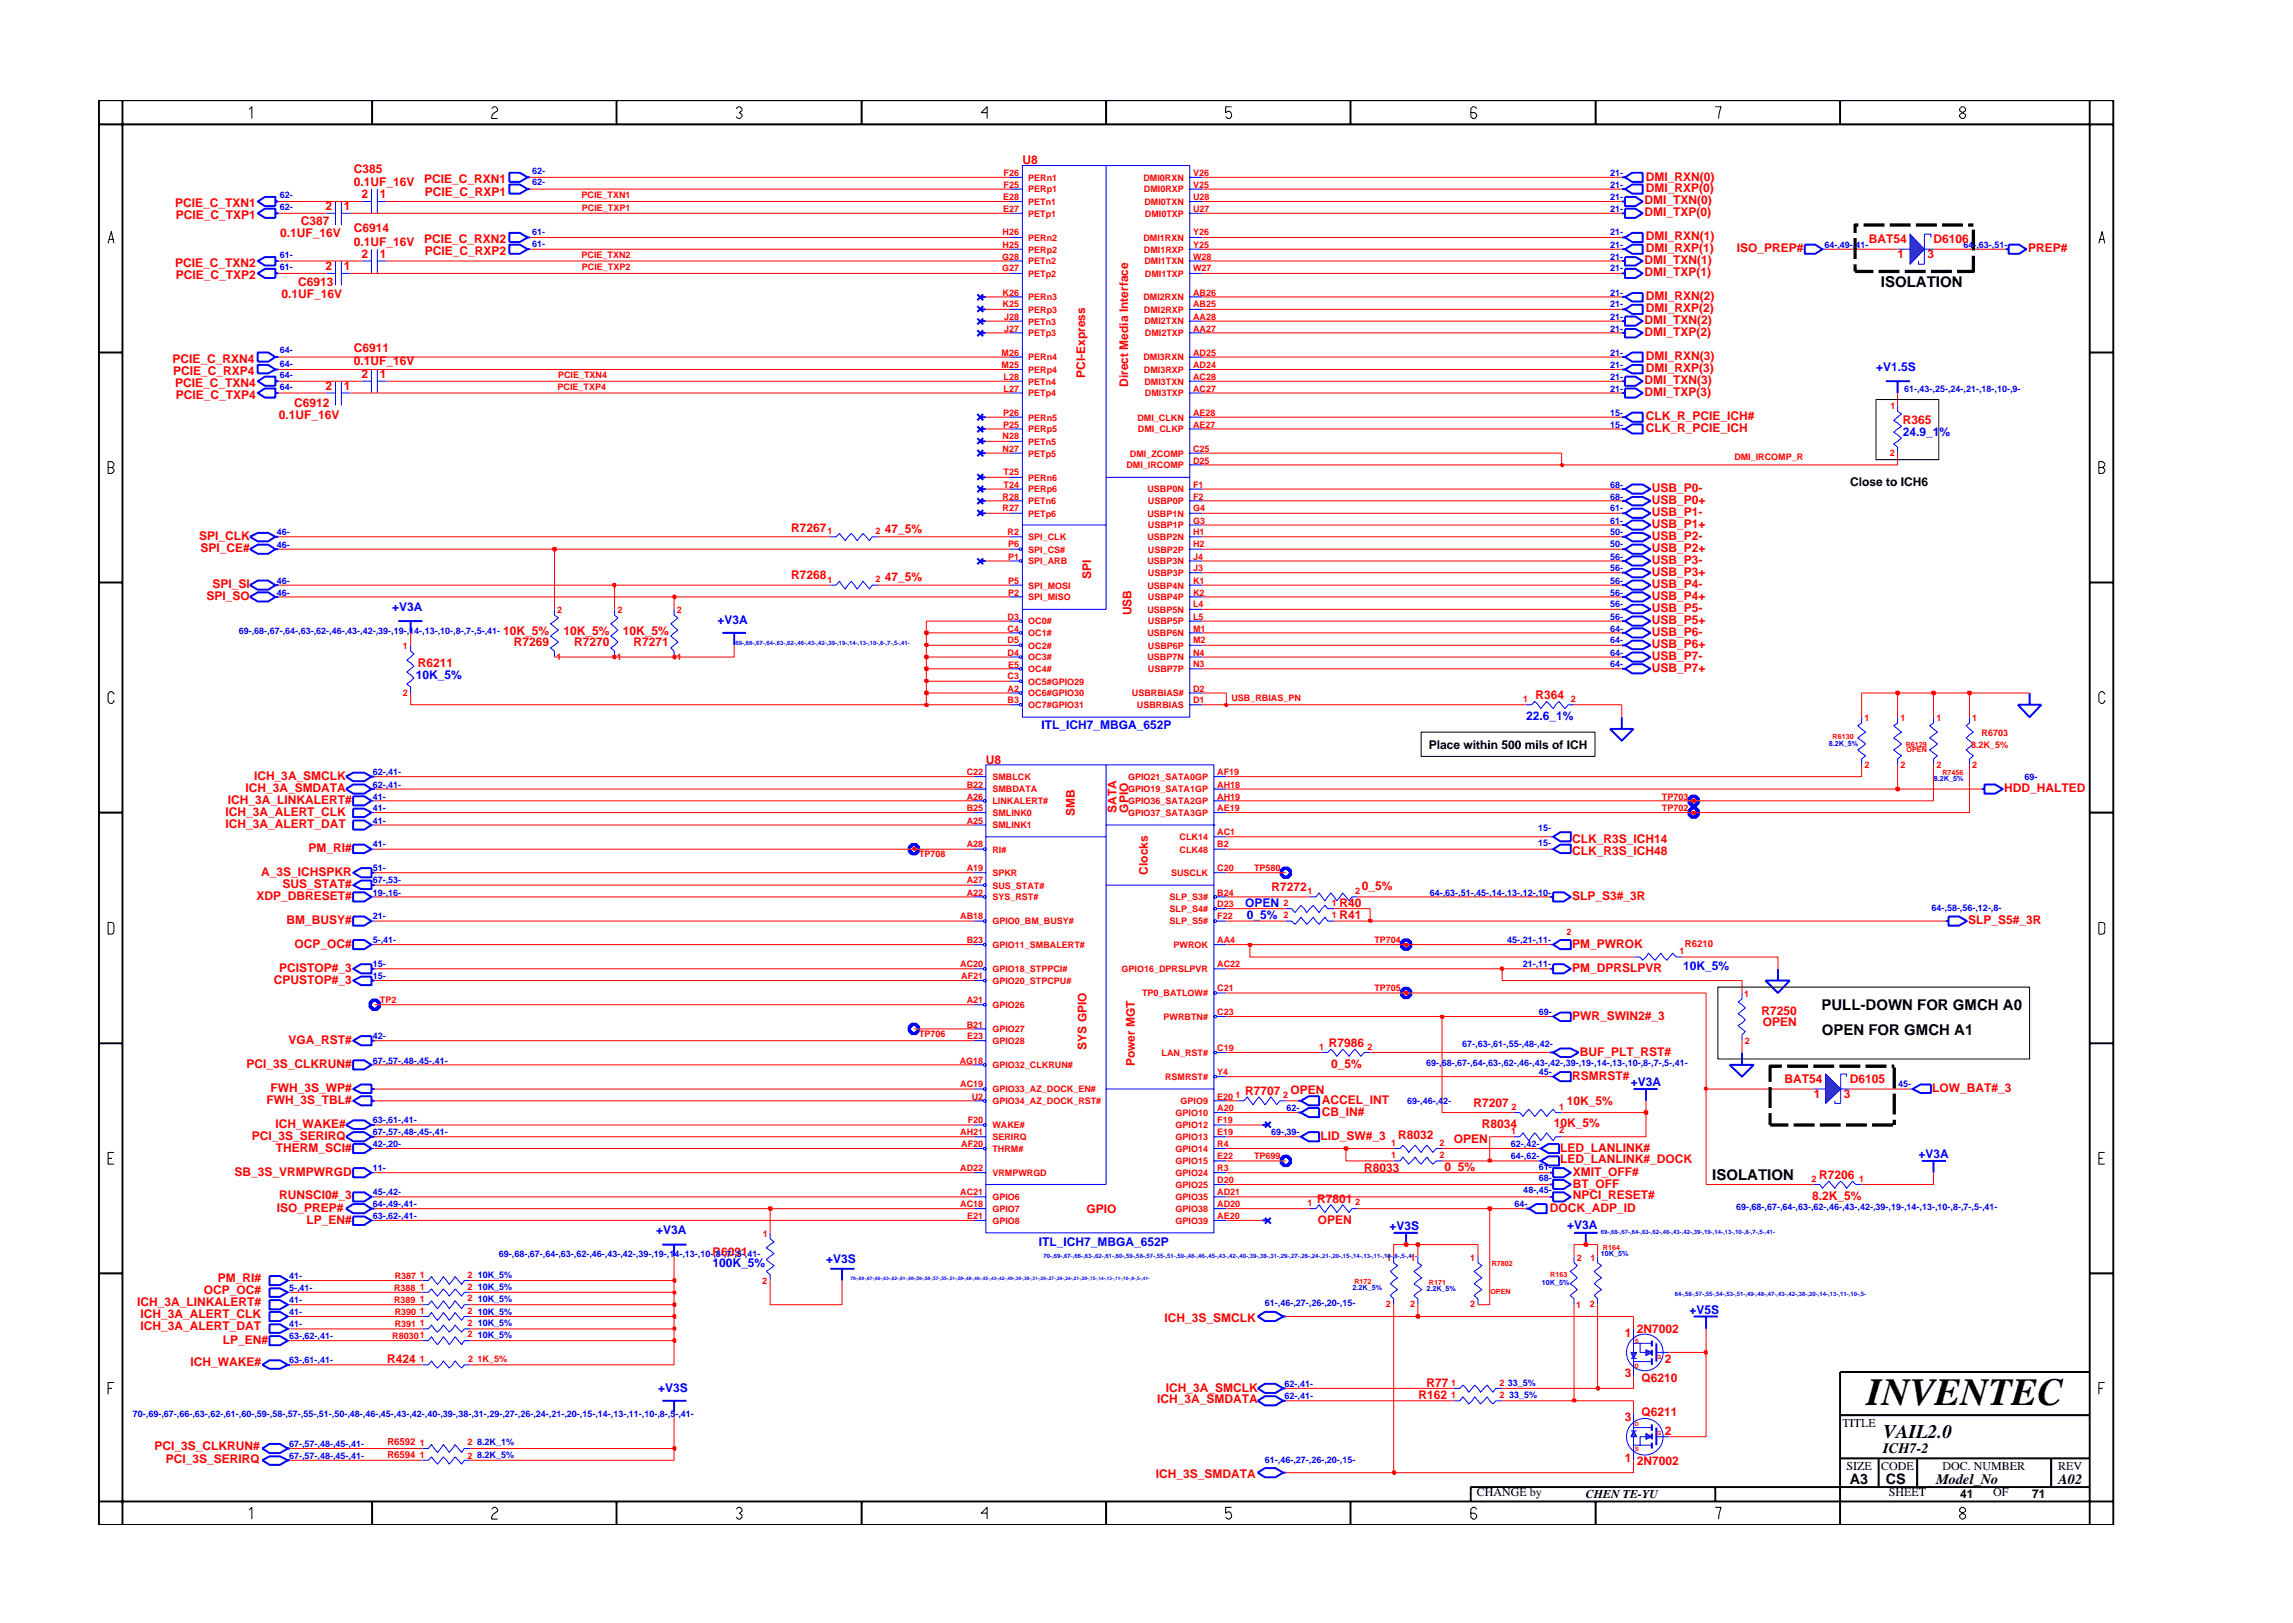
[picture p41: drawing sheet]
<svg xmlns="http://www.w3.org/2000/svg" width="297mm" height="210mm" viewBox="0 0 297 210" stroke-linecap="round" stroke-linejoin="round" font-family="sans-serif">
<defs><g id="words">
<text font-size="5" x="241.8" y="182">INVENTEC</text>
<text font-size="2.5" x="244" y="186.3">VAIL2.0</text>
<g font-size="1.9">
<text x="243.7" y="37.2">ISOLATION</text>
<text x="235.9" y="130.9">PULL-DOWN FOR GMCH A0</text>
<text x="236" y="134">OPEN FOR GMCH A1</text>
<text x="221.8" y="152.8">ISOLATION</text>
<text x="244" y="188.2">ICH7-2</text>
<text x="239.6" y="192.2">A3</text>
<text x="244.3" y="192.3">CS</text>
<text x="250.8" y="192.2">Model_No</text>
<text x="266.6" y="192.2">A02</text>
</g>
<g font-size="1.6" fill="#f00">
<text x="45.8" y="22.5">C385</text>
<text x="54.9" y="23.7">PCIE_C_RXN1</text>
<text x="132.4" y="21.2">U8</text>
<text x="213.2" y="23.4">DMI_RXN(0)</text>
<text x="22.7" y="26.9">PCIE_C_TXN1</text>
<text x="22.8" y="28.4">PCIE_C_TXP1</text>
<text x="39" y="29.2">C387</text>
<text x="42.2" y="27.3">2</text>
<text x="44.5" y="27.3">1</text>
<text x="45.8" y="24.1">0.1UF_16V</text>
<text x="46.8" y="25.7">2</text>
<text x="49.2" y="25.7">1</text>
<text x="55" y="25.3">PCIE_C_RXP1</text>
<text x="213" y="28">DMI_TXP(0)</text>
<text x="213" y="26.4">DMI_TXN(0)</text>
<text x="213.2" y="24.9">DMI_RXP(0)</text>
<text x="22.7" y="34.6">PCIE_C_TXN2</text>
<text x="36.3" y="30.7">0.1UF_16V</text>
<text x="42.2" y="35">2</text>
<text x="44.5" y="35">1</text>
<text x="45.8" y="30">C6914</text>
<text x="45.8" y="31.9">0.1UF_16V</text>
<text x="46.8" y="33.4">2</text>
<text x="49.2" y="33.4">1</text>
<text x="54.9" y="31.5">PCIE_C_RXN2</text>
<text x="55" y="33">PCIE_C_RXP2</text>
<text x="213" y="35.7">DMI_TXP(1)</text>
<text x="213" y="34.2">DMI_TXN(1)</text>
<text x="213.2" y="31.1">DMI_RXN(1)</text>
<text x="213.2" y="32.7">DMI_RXP(1)</text>
<text x="225" y="32.7">ISO_PREP#</text>
<text x="242.1" y="31.5">BAT54</text>
<text x="245.8" y="33.4">1</text>
<text x="249.7" y="33.4">3</text>
<text x="250.5" y="31.5">D6106</text>
<text x="262.7" y="32.7">PREP#</text>
<text x="22.8" y="36.2">PCIE_C_TXP2</text>
<text x="36.5" y="38.6">0.1UF_16V</text>
<text x="38.6" y="37">C6913</text>
<text x="213.2" y="38.9">DMI_RXN(2)</text>
<text x="213.2" y="40.4">DMI_RXP(2)</text>
<text x="22.3" y="47">PCIE_C_RXN4</text>
<text x="45.8" y="45.7">C6911</text>
<text x="45.8" y="47.3">0.1UF_16V</text>
<text x="213" y="42">DMI_TXN(2)</text>
<text x="213" y="43.5">DMI_TXP(2)</text>
<text x="213.2" y="46.7">DMI_RXN(3)</text>
<text x="22.4" y="48.6">PCIE_C_RXP4</text>
<text x="22.7" y="50.1">PCIE_C_TXN4</text>
<text x="22.8" y="51.7">PCIE_C_TXP4</text>
<text x="38.1" y="52.7">C6912</text>
<text x="42.2" y="50.6">2</text>
<text x="44.5" y="50.6">1</text>
<text x="46.8" y="49">2</text>
<text x="49.2" y="49">1</text>
<text x="140.6" y="49" transform="rotate(-90 140.6 49)">PCI-Express</text>
<text x="146.2" y="50.2" transform="rotate(-90 146.2 50.2)">Direct Media Interface</text>
<text x="213" y="49.8">DMI_TXN(3)</text>
<text x="213" y="51.3">DMI_TXP(3)</text>
<text x="213.2" y="48.2">DMI_RXP(3)</text>
<text x="36.1" y="54.3">0.1UF_16V</text>
<text x="213.2" y="56">CLK_R_PCIE_ICH</text>
<text x="213.2" y="54.5">CLK_R_PCIE_ICH#</text>
<text x="246.5" y="55">R365</text>
<text x="214" y="63.8">USB_P0-</text>
<text x="214" y="65.3">USB_P0+</text>
<text x="25.8" y="70">SPI_CLK</text>
<text x="26" y="71.5">SPI_CE#</text>
<text x="102.5" y="68.9">R7267</text>
<text x="114.6" y="69">47_5%</text>
<text x="214" y="66.8">USB_P1-</text>
<text x="214" y="68.4">USB_P1+</text>
<text x="214" y="70">USB_P2-</text>
<text x="214" y="71.5">USB_P2+</text>
<text x="26.8" y="77.7">SPI_SO</text>
<text x="27.5" y="76.2">SPI_SI</text>
<text x="102.5" y="75">R7268</text>
<text x="114.6" y="75.2">47_5%</text>
<text x="141.3" y="75" transform="rotate(-90 141.3 75)">SPI</text>
<text x="214" y="77.7">USB_P4+</text>
<text x="214" y="73.1">USB_P3-</text>
<text x="214" y="74.6">USB_P3+</text>
<text x="214" y="76.2">USB_P4-</text>
<text x="65.2" y="82.2">10K_5%</text>
<text x="66.6" y="83.7">R7269</text>
<text x="73" y="82.2">10K_5%</text>
<text x="74.4" y="83.7">R7270</text>
<text x="80.7" y="82.2">10K_5%</text>
<text x="82.1" y="83.7">R7271</text>
<text x="146.6" y="79.7" transform="rotate(-90 146.6 79.7)">USB</text>
<text x="214" y="79.3">USB_P5-</text>
<text x="214" y="80.9">USB_P5+</text>
<text x="214" y="82.4">USB_P6-</text>
<text x="214" y="83.9">USB_P6+</text>
<text x="54.1" y="86.5">R6211</text>
<text x="214" y="85.5">USB_P7-</text>
<text x="214" y="87.1">USB_P7+</text>
<text x="198.9" y="90.5">R364</text>
<text x="32.9" y="101">ICH_3A_SMCLK</text>
<text x="127.7" y="98.9">U8</text>
<text x="29.2" y="105.7">ICH_3A_ALERT_CLK</text>
<text x="29.2" y="107.3">ICH_3A_ALERT_DAT</text>
<text x="29.5" y="104.2">ICH_3A_LINKALERT#</text>
<text x="31.8" y="102.6">ICH_3A_SMDATA</text>
<text x="139.2" y="105.7" transform="rotate(-90 139.2 105.7)">SMB</text>
<text x="144.6" y="105.3" transform="rotate(-90 144.6 105.3)">SATA</text>
<text x="146.2" y="105.3" transform="rotate(-90 146.2 105.3)">GPIO</text>
<text x="259.6" y="102.6">HDD_HALTED</text>
<text x="33.8" y="113.5">A_3S_ICHSPKR</text>
<text x="40" y="110.3">PM_RI#</text>
<text x="148.7" y="113.3" transform="rotate(-90 148.7 113.3)">Clocks</text>
<text x="203.7" y="109.2">CLK_R3S_ICH14</text>
<text x="203.7" y="110.8">CLK_R3S_ICH48</text>
<text x="33.2" y="116.6">XDP_DBRESET#</text>
<text x="36.6" y="115">SUS_STAT#</text>
<text x="37.1" y="119.7">BM_BUSY#</text>
<text x="164.7" y="115.4">R7272</text>
<text x="173.5" y="117.5">R40</text>
<text x="173.5" y="119.1">R41</text>
<text x="176.4" y="115.3">0_5%</text>
<text x="203.7" y="116.6">SLP_S3#_3R</text>
<text x="255" y="119.7">SLP_S5#_3R</text>
<text x="36.2" y="125.9">PCISTOP#_3</text>
<text x="38.2" y="122.8">OCP_OC#</text>
<text x="203.7" y="122.8">PM_PWROK</text>
<text x="203.7" y="125.9">PM_DPRSLPVR</text>
<text x="35.5" y="127.4">CPUSTOP#_3</text>
<text x="228.2" y="131.5">R7250</text>
<text x="37.4" y="135.2">VGA_RST#</text>
<text x="140.7" y="136" transform="rotate(-90 140.7 136)">SYS GPIO</text>
<text x="172.2" y="135.7">R7986</text>
<text x="203.7" y="132.1">PWR_SWIN2#_3</text>
<text x="204.7" y="136.8">BUF_PLT_RST#</text>
<text x="228.4" y="133">OPEN</text>
<text x="31.9" y="138.4">PCI_3S_CLKRUN#</text>
<text x="34.5" y="143">FWH_3S_TBL#</text>
<text x="35" y="141.4">FWH_3S_WP#</text>
<text x="147" y="138.1" transform="rotate(-90 147 138.1)">Power MGT</text>
<text x="161.3" y="141.8">R7707</text>
<text x="167.2" y="141.8">OPEN</text>
<text x="171.2" y="143">ACCEL_INT</text>
<text x="172.5" y="138.4">0_5%</text>
<text x="190.9" y="143.4">R7207</text>
<text x="203" y="143.1">10K_5%</text>
<text x="203.7" y="139.9">RSMRST#</text>
<text x="231.2" y="140.3">BAT54</text>
<text x="235" y="142.2">1</text>
<text x="238.9" y="142.2">3</text>
<text x="239.6" y="140.3">D6105</text>
<text x="250.3" y="141.4">LOW_BAT#_3</text>
<text x="32.6" y="147.7">PCI_3S_SERIRQ</text>
<text x="35.7" y="146.1">ICH_WAKE#</text>
<text x="35.7" y="149.2">THERM_SCI#</text>
<text x="171.1" y="147.7">LID_SW#_3</text>
<text x="171.2" y="144.5">CB_IN#</text>
<text x="181.1" y="147.5">R8032</text>
<text x="188.3" y="148">OPEN</text>
<text x="192" y="146.1">R8034</text>
<text x="201.3" y="146">10K_5%</text>
<text x="202.1" y="149.2">LED_LANLINK#</text>
<text x="30.4" y="152.3">SB_3S_VRMPWRGD</text>
<text x="36.2" y="155.4">RUNSCI0#_3</text>
<text x="170.6" y="155.8">R7801</text>
<text x="176.7" y="151.8">R8033</text>
<text x="187.1" y="151.8">0_5%</text>
<text x="202.1" y="150.7">LED_LANLINK#_DOCK</text>
<text x="203.7" y="152.3">XMIT_OFF#</text>
<text x="203.7" y="153.9">BT_OFF</text>
<text x="203.7" y="155.4">NPCI_RESET#</text>
<text x="234.7" y="155.5">8.2K_5%</text>
<text x="235.7" y="152.8">R7206</text>
<text x="35.8" y="157.1">ISO_PREP#</text>
<text x="39.7" y="158.5">LP_EN#</text>
<text x="140.7" y="157.2">GPIO</text>
<text x="170.7" y="158.6">OPEN</text>
<text x="200.8" y="157">DOCK_ADP_ID</text>
<text x="26.4" y="167.7">OCP_OC#</text>
<text x="28.2" y="166">PM_RI#</text>
<text x="92.3" y="162.7">R6091</text>
<text x="17.8" y="169.2">ICH_3A_LINKALERT#</text>
<text x="18.2" y="170.7">ICH_3A_ALERT_CLK</text>
<text x="18.2" y="172.3">ICH_3A_ALERT_DAT</text>
<text x="150.8" y="171.3">ICH_3S_SMCLK</text>
<text x="210.5" y="173.1">1</text>
<text x="212" y="172.6">2N7002</text>
<text x="24.7" y="177">ICH_WAKE#</text>
<text x="28.9" y="174.1">LP_EN#</text>
<text x="50.2" y="176.6">R424</text>
<text x="184.8" y="179.7">R77</text>
<text x="210.5" y="178.4">3</text>
<text x="212.6" y="179.1">Q6210</text>
<text x="215.7" y="176.6">2</text>
<text x="149.9" y="181.8">ICH_3A_SMDATA</text>
<text x="151" y="180.3">ICH_3A_SMCLK</text>
<text x="183.8" y="181.3">R162</text>
<text x="210.5" y="184.1">3</text>
<text x="212.6" y="183.4">Q6211</text>
<text x="215.7" y="185.9">2</text>
<text x="20" y="187.8">PCI_3S_CLKRUN#</text>
<text x="21.5" y="189.6">PCI_3S_SERIRQ</text>
<text x="149.7" y="191.5">ICH_3S_SMDATA</text>
<text x="210.5" y="189.3">1</text>
<text x="212" y="189.9">2N7002</text>
</g>
<g font-size="1.6" fill="#00f">
<text x="243" y="48">+V1.5S</text>
<text x="246.5" y="56.5">24.9_1%</text>
<text x="50.8" y="79.1">+V3A</text>
<text x="93" y="80.9">+V3A</text>
<text x="53.9" y="88">10K_5%</text>
<text x="134.9" y="94.4">ITL_ICH7_MBGA_652P</text>
<text x="197.7" y="93.2">22.6_1%</text>
<text x="161.3" y="117.5">OPEN</text>
<text x="161.5" y="119.1">0_5%</text>
<text x="218" y="125.7">10K_5%</text>
<text x="211.3" y="140.7">+V3A</text>
<text x="248.5" y="150">+V3A</text>
<text x="85" y="159.9">+V3A</text>
<text x="134.6" y="161.4">ITL_ICH7_MBGA_652P</text>
<text x="180" y="159.4">+V3S</text>
<text x="203" y="159.2">+V3A</text>
<text x="92.3" y="164.1">100K_5%</text>
<text x="107" y="163.6">+V3S</text>
<text x="218.9" y="170.3">+V5S</text>
<text x="85.3" y="180.3">+V3S</text>
</g>
<g font-size="1.6">
<text x="239.7" y="62.9">Close to ICH6</text>
<text x="185.1" y="97">Place within 500 mils of ICH</text>
<text x="238.7" y="184.8">TITLE</text>
<text x="239.2" y="190.4">SIZE</text>
<text x="243.7" y="190.4">CODE</text>
<text x="251.6" y="190.4">DOC. NUMBER</text>
<text x="266.6" y="190.4">REV</text>
<text x="191.3" y="193.9">CHANGE by</text>
<text x="205.4" y="194.1">CHEN TE-YU</text>
<text x="244.7" y="193.9">SHEET</text>
<text x="253.9" y="194.1">41</text>
<text x="258.2" y="193.9">OF</text>
<text x="263.3" y="194.1">71</text>
</g>
<g font-size="1.2" fill="#00f">
<text x="68.9" y="22.5">62-</text>
<text x="208.6" y="22.8">21-</text>
<text x="36.3" y="27.2">62-</text>
<text x="36.3" y="25.6">62-</text>
<text x="68.9" y="24">62-</text>
<text x="208.6" y="27.5">21-</text>
<text x="208.6" y="25.9">21-</text>
<text x="208.6" y="24.3">21-</text>
<text x="36.3" y="33.4">61-</text>
<text x="36.3" y="34.9">61-</text>
<text x="68.9" y="30.5">61-</text>
<text x="68.9" y="32">61-</text>
<text x="208.6" y="32.1">21-</text>
<text x="208.6" y="35.2">21-</text>
<text x="208.6" y="33.6">21-</text>
<text x="208.6" y="30.5">21-</text>
<text x="236.3" y="32.1">64-,49-,41-</text>
<text x="254.3" y="32.1">64-,63-,51-</text>
<text x="208.6" y="38.3">21-</text>
<text x="208.6" y="41.4">21-</text>
<text x="208.6" y="39.8">21-</text>
<text x="36.3" y="45.8">64-</text>
<text x="36.3" y="47.6">64-</text>
<text x="208.6" y="47.6">21-</text>
<text x="208.6" y="43">21-</text>
<text x="208.6" y="46.1">21-</text>
<text x="36.3" y="50.5">64-</text>
<text x="36.3" y="49">64-</text>
<text x="208.6" y="53.9">15-</text>
<text x="208.6" y="49.2">21-</text>
<text x="208.6" y="50.7">21-</text>
<text x="246.7" y="50.8">61-,43-,25-,24-,21-,18-,10-,9-</text>
<text x="208.6" y="55.4">15-</text>
<text x="208.6" y="64.7">68-</text>
<text x="208.6" y="63.2">68-</text>
<text x="35.8" y="69.4">46-</text>
<text x="35.8" y="71">46-</text>
<text x="208.6" y="67.8">61-</text>
<text x="208.6" y="70.9">50-</text>
<text x="208.6" y="66.2">61-</text>
<text x="208.6" y="69.4">50-</text>
<text x="35.8" y="75.6">46-</text>
<text x="35.8" y="77.2">46-</text>
<text x="208.6" y="74">56-</text>
<text x="208.6" y="77.2">56-</text>
<text x="208.6" y="72.5">56-</text>
<text x="208.6" y="75.6">56-</text>
<text x="30.9" y="82.1">69-,68-,67-,64-,63-,62-,46-,43-,42-,39-,19-,14-,13-,10-,8-,7-,5-,41-</text>
<text x="208.6" y="83.3">64-</text>
<text x="208.6" y="78.7">56-</text>
<text x="208.6" y="81.8">64-</text>
<text x="208.6" y="80.3">56-</text>
<text x="208.6" y="86.5">64-</text>
<text x="208.6" y="84.9">64-</text>
<text x="48.3" y="100.4">62-,41-</text>
<text x="262.2" y="101">69-</text>
<text x="48.3" y="105.1">41-</text>
<text x="48.3" y="103.6">41-</text>
<text x="48.3" y="102.1">62-,41-</text>
<text x="48.3" y="106.7">41-</text>
<text x="199.3" y="107.7">15-</text>
<text x="48.3" y="112.9">51-</text>
<text x="48.3" y="109.8">41-</text>
<text x="199.3" y="109.5">15-</text>
<text x="48.3" y="119.1">21-</text>
<text x="48.3" y="114.4">67-,53-</text>
<text x="48.3" y="116">19-,16-</text>
<text x="185.2" y="116">64-,63-,51-,45-,14-,13-,12-,10-</text>
<text x="250.2" y="118.1">64-,58-,56-,12-,8-</text>
<text x="48.3" y="122.2">5-,41-</text>
<text x="48.3" y="125.3">15-</text>
<text x="195.2" y="122.2">45-,21-,11-</text>
<text x="197.3" y="125.3">21-,11-</text>
<text x="48.3" y="126.9">15-</text>
<text x="199.3" y="131.5">69-</text>
<text x="48.3" y="134.6">42-</text>
<text x="48.3" y="137.8">67-,57-,48-,45-,41-</text>
<text x="189.4" y="135.6">67-,63-,61-,55-,48-,42-</text>
<text x="166.7" y="144">62-</text>
<text x="182.3" y="143">69-,46-,42-</text>
<text x="184.8" y="138.1">69-,68-,67-,64-,63-,62-,46-,43-,42-,39-,19-,14-,13-,10-,8-,7-,5-,41-</text>
<text x="199.3" y="139.3">45-</text>
<text x="245.9" y="140.8">45-</text>
<text x="48.3" y="148.6">42-,20-</text>
<text x="48.3" y="145.5">63-,61-,41-</text>
<text x="48.3" y="147.1">67-,57-,48-,45-,41-</text>
<text x="164.7" y="147.1">69-,39-</text>
<text x="195.7" y="148.6">62-,42-</text>
<text x="48.3" y="154.8">45-,42-</text>
<text x="48.3" y="151.8">11-</text>
<text x="195.7" y="150.1">64-,62-</text>
<text x="197.3" y="154.6">48-,45-</text>
<text x="199.3" y="153.1">68-</text>
<text x="199.3" y="151.5">61-</text>
<text x="48.3" y="157.9">63-,62-,41-</text>
<text x="48.3" y="156.4">64-,49-,41-</text>
<text x="196.2" y="156.4">64-</text>
<text x="224.9" y="156.8">69-,68-,67-,64-,63-,62-,46-,43-,42-,39-,19-,14-,13-,10-,8-,7-,5-,41-</text>
<text x="37.5" y="167.2">5-,41-</text>
<text x="37.5" y="165.7">41-</text>
<text x="61.9" y="167.2">10K_5%</text>
<text x="61.9" y="165.6">10K_5%</text>
<text x="64.6" y="162.9">69-,68-,67-,64-,63-,62-,46-,43-,42-,39-,19-,14-,13-,10-,8-,7-,5-,41-</text>
<text x="37.5" y="168.9">41-</text>
<text x="37.5" y="171.9">41-</text>
<text x="37.5" y="173.5">63-,62-,41-</text>
<text x="37.5" y="170.4">41-</text>
<text x="61.9" y="168.7">10K_5%</text>
<text x="61.9" y="170.3">10K_5%</text>
<text x="61.9" y="171.8">10K_5%</text>
<text x="61.9" y="173.3">10K_5%</text>
<text x="163.9" y="169.2">61-,46-,27-,26-,20-,15-</text>
<text x="37.5" y="176.6">63-,61-,41-</text>
<text x="166.4" y="179.7">62-,41-</text>
<text x="195.3" y="179.6">33_5%</text>
<text x="17.2" y="183.5">70-,69-,67-,66-,63-,62-,61-,60-,59-,58-,57-,55-,51-,50-,48-,46-,45-,43-,42-,40-,39-,38-,31-,29-,27-,26-,24-,21-,20-,15-,14-,13-,11-,10-,8-,5-,41-</text>
<text x="166.4" y="181.2">62-,41-</text>
<text x="195.5" y="181.1">33_5%</text>
<text x="37.5" y="189">67-,57-,48-,45-,41-</text>
<text x="37.5" y="187.5">67-,57-,48-,45-,41-</text>
<text x="61.8" y="188.8">8.2K_5%</text>
<text x="61.8" y="187.2">8.2K_1%</text>
<text x="163.9" y="189.5">61-,46-,27-,26-,20-,15-</text>
</g>
<g font-size="1.2" fill="#f00">
<text x="130" y="22.8">F26</text>
<text x="133.2" y="23.4">PERn1</text>
<text x="148.1" y="23.4">DMI0RXN</text>
<text x="154.5" y="22.8">V26</text>
<text x="75.3" y="25.7">PCIE_TXN1</text>
<text x="75.4" y="27.3">PCIE_TXP1</text>
<text x="130" y="27.5">E27</text>
<text x="130" y="25.9">E28</text>
<text x="130" y="24.3">F25</text>
<text x="133.2" y="28.1">PETp1</text>
<text x="133.2" y="24.9">PERp1</text>
<text x="133.2" y="26.5">PETn1</text>
<text x="148.2" y="24.9">DMI0RXP</text>
<text x="148.2" y="26.5">DMI0TXN</text>
<text x="148.3" y="28.1">DMI0TXP</text>
<text x="154.5" y="24.3">V25</text>
<text x="154.5" y="25.9">U28</text>
<text x="154.5" y="27.5">U27</text>
<text x="75.3" y="33.5">PCIE_TXN2</text>
<text x="75.4" y="35">PCIE_TXP2</text>
<text x="129.8" y="33.6">G28</text>
<text x="129.8" y="35.2">G27</text>
<text x="129.9" y="32.1">H25</text>
<text x="129.9" y="30.5">H26</text>
<text x="133.2" y="34.2">PETn2</text>
<text x="133.2" y="35.9">PETp2</text>
<text x="133.2" y="32.7">PERp2</text>
<text x="133.2" y="31.2">PERn2</text>
<text x="148.1" y="31.2">DMI1RXN</text>
<text x="148.2" y="32.7">DMI1RXP</text>
<text x="148.2" y="34.2">DMI1TXN</text>
<text x="148.3" y="35.9">DMI1TXP</text>
<text x="154.5" y="32.1">Y25</text>
<text x="154.5" y="33.6">W28</text>
<text x="154.5" y="35.2">W27</text>
<text x="154.5" y="30.5">Y26</text>
<text x="129.9" y="39.8">K25</text>
<text x="129.9" y="38.3">K26</text>
<text x="130.1" y="41.4">J28</text>
<text x="133.2" y="38.9">PERn3</text>
<text x="133.2" y="40.5">PERp3</text>
<text x="148.1" y="38.9">DMI2RXN</text>
<text x="148.2" y="40.5">DMI2RXP</text>
<text x="154.5" y="38.3">AB26</text>
<text x="154.5" y="39.8">AB25</text>
<text x="154.5" y="41.4">AA28</text>
<text x="129.8" y="46.1">M26</text>
<text x="129.8" y="47.6">M25</text>
<text x="130.1" y="43">J27</text>
<text x="133.2" y="42">PETn3</text>
<text x="133.2" y="43.6">PETp3</text>
<text x="133.2" y="46.7">PERn4</text>
<text x="148.1" y="46.7">DMI3RXN</text>
<text x="148.2" y="42">DMI2TXN</text>
<text x="148.3" y="43.6">DMI2TXP</text>
<text x="154.5" y="47.6">AD24</text>
<text x="154.5" y="43">AA27</text>
<text x="154.5" y="46.1">AD25</text>
<text x="72.2" y="50.5">PCIE_TXP4</text>
<text x="72.3" y="49">PCIE_TXN4</text>
<text x="130" y="53.9">P26</text>
<text x="130" y="49.2">L28</text>
<text x="130" y="50.7">L27</text>
<text x="133.2" y="49.8">PETn4</text>
<text x="133.2" y="51.4">PETp4</text>
<text x="133.2" y="48.3">PERp4</text>
<text x="148.2" y="48.3">DMI3RXP</text>
<text x="148.2" y="49.8">DMI3TXN</text>
<text x="148.3" y="51.4">DMI3TXP</text>
<text x="154.5" y="53.9">AE28</text>
<text x="154.5" y="49.2">AC28</text>
<text x="154.5" y="50.7">AC27</text>
<text x="244.9" y="53">1</text>
<text x="129.9" y="56.9">N28</text>
<text x="129.9" y="58.5">N27</text>
<text x="130" y="55.4">P25</text>
<text x="133.2" y="57.6">PETn5</text>
<text x="133.2" y="59.1">PETp5</text>
<text x="133.2" y="54.5">PERn5</text>
<text x="133.2" y="56">PERp5</text>
<text x="146.4" y="59.1">DMI_ZCOMP</text>
<text x="147.3" y="54.5">DMI_CLKN</text>
<text x="147.4" y="56">DMI_CLKP</text>
<text x="154.5" y="58.5">C25</text>
<text x="154.5" y="55.4">AE27</text>
<text x="224.7" y="59.6">DMI_IRCOMP_R</text>
<text x="244.8" y="59.1">2</text>
<text x="129.9" y="64.7">R28</text>
<text x="130" y="61.6">T25</text>
<text x="130" y="63.2">T24</text>
<text x="133.2" y="65.3">PETn6</text>
<text x="133.2" y="62.3">PERn6</text>
<text x="133.2" y="63.8">PERp6</text>
<text x="145.9" y="60.7">DMI_IRCOMP</text>
<text x="148.6" y="63.8">USBP0N</text>
<text x="148.7" y="65.3">USBP0P</text>
<text x="154.5" y="63.2">F1</text>
<text x="154.5" y="64.7">F2</text>
<text x="154.5" y="60.1">D25</text>
<text x="107.2" y="69.2">1</text>
<text x="113.4" y="69.2">2</text>
<text x="129.9" y="66.2">R27</text>
<text x="130.5" y="69.4">R2</text>
<text x="130.6" y="70.9">P6</text>
<text x="133.2" y="66.9">PETp6</text>
<text x="133.2" y="70">SPI_CLK</text>
<text x="133.2" y="71.6">SPI_CS#</text>
<text x="148.6" y="66.9">USBP1N</text>
<text x="148.6" y="70">USBP2N</text>
<text x="148.7" y="68.5">USBP1P</text>
<text x="148.7" y="71.6">USBP2P</text>
<text x="154.5" y="70.9">H2</text>
<text x="154.5" y="66.2">G4</text>
<text x="154.5" y="67.8">G3</text>
<text x="154.5" y="69.4">H1</text>
<text x="107.2" y="75.5">1</text>
<text x="113.4" y="75.4">2</text>
<text x="130.6" y="72.5">P1</text>
<text x="130.6" y="77.2">P2</text>
<text x="130.6" y="75.6">P5</text>
<text x="133.2" y="73.1">SPI_ARB</text>
<text x="133.2" y="77.8">SPI_MISO</text>
<text x="133.2" y="76.2">SPI_MOSI</text>
<text x="148.6" y="73.1">USBP3N</text>
<text x="148.6" y="76.2">USBP4N</text>
<text x="148.7" y="74.6">USBP3P</text>
<text x="148.7" y="77.8">USBP4P</text>
<text x="154.5" y="72.5">J4</text>
<text x="154.5" y="74">J3</text>
<text x="154.5" y="75.6">K1</text>
<text x="154.5" y="77.2">K2</text>
<text x="72.2" y="79.4">2</text>
<text x="80" y="79.4">2</text>
<text x="87.7" y="79.4">2</text>
<text x="130.5" y="80.3">D3</text>
<text x="130.5" y="81.8">C4</text>
<text x="130.5" y="83.3">D5</text>
<text x="133.2" y="80.9">OC0#</text>
<text x="133.2" y="82.4">OC1#</text>
<text x="148.6" y="79.4">USBP5N</text>
<text x="148.6" y="82.4">USBP6N</text>
<text x="148.7" y="80.9">USBP5P</text>
<text x="154.5" y="78.7">L4</text>
<text x="154.5" y="80.3">L5</text>
<text x="154.5" y="81.8">M1</text>
<text x="154.5" y="83.3">M2</text>
<text x="52.2" y="84.1">1</text>
<text x="72.1" y="85.5">1</text>
<text x="79.9" y="85.5">1</text>
<text x="87.7" y="85.5">1</text>
<text x="130.5" y="84.9">D4</text>
<text x="130.5" y="88">C3</text>
<text x="130.5" y="89.6">A2</text>
<text x="130.6" y="86.5">E5</text>
<text x="133.2" y="84">OC2#</text>
<text x="133.2" y="85.6">OC3#</text>
<text x="133.2" y="87.1">OC4#</text>
<text x="133.2" y="88.7">OC5#GPIO29</text>
<text x="148.6" y="85.6">USBP7N</text>
<text x="148.7" y="84">USBP6P</text>
<text x="148.7" y="87.1">USBP7P</text>
<text x="154.5" y="84.9">N4</text>
<text x="154.5" y="86.5">N3</text>
<text x="154.5" y="89.6">D2</text>
<text x="52.2" y="90.2">2</text>
<text x="130.5" y="91.1">B3</text>
<text x="133.2" y="90.2">OC6#GPIO30</text>
<text x="133.2" y="91.7">OC7#GPIO31</text>
<text x="146.6" y="90.2">USBRBIAS#</text>
<text x="147.3" y="91.7">USBRBIAS</text>
<text x="154.5" y="91.1">D1</text>
<text x="159.5" y="90.8">USB_RBIAS_PN</text>
<text x="197.3" y="91">1</text>
<text x="203.5" y="91">2</text>
<text x="241.5" y="93.4">1</text>
<text x="246.2" y="93.4">1</text>
<text x="250.8" y="93.4">1</text>
<text x="255.5" y="93.4">1</text>
<text x="256.7" y="95.4">R6703</text>
<text x="125.2" y="100.4">C22</text>
<text x="128.6" y="101.1">SMBLCK</text>
<text x="146.1" y="101.1">GPIO21_SATA0GP</text>
<text x="157.7" y="100.4">AF19</text>
<text x="241.5" y="99.5">2</text>
<text x="246.2" y="99.5">2</text>
<text x="250.8" y="99.5">2</text>
<text x="255.3" y="96.9">8.2K_5%</text>
<text x="255.5" y="99.5">2</text>
<text x="125.2" y="106.7">A25</text>
<text x="125.2" y="103.6">A26</text>
<text x="125.2" y="102.1">B22</text>
<text x="125.2" y="105.1">B25</text>
<text x="128.6" y="107.3">SMLINK1</text>
<text x="128.6" y="104.2">LINKALERT#</text>
<text x="128.6" y="102.7">SMBDATA</text>
<text x="128.6" y="105.7">SMLINK0</text>
<text x="146.1" y="102.7">GPIO19_SATA1GP</text>
<text x="146.1" y="104.2">GPIO36_SATA2GP</text>
<text x="146.1" y="105.7">GPIO37_SATA3GP</text>
<text x="157.7" y="102.1">AH18</text>
<text x="157.7" y="103.6">AH19</text>
<text x="157.7" y="105.1">AE19</text>
<text x="215.3" y="105.1">TP702</text>
<text x="215.3" y="103.6">TP703</text>
<text x="119.1" y="111.1">TP708</text>
<text x="125.2" y="112.9">A19</text>
<text x="125.2" y="109.8">A28</text>
<text x="128.6" y="113.5">SPKR</text>
<text x="128.6" y="110.4">RI#</text>
<text x="151.7" y="113.5">SUSCLK</text>
<text x="152.8" y="108.8">CLK14</text>
<text x="152.8" y="110.4">CLK48</text>
<text x="157.7" y="112.9">C20</text>
<text x="157.7" y="109.8">B2</text>
<text x="157.7" y="108.2">AC1</text>
<text x="162.5" y="112.9">TP580</text>
<text x="124.4" y="119.1">AB18</text>
<text x="125.2" y="114.4">A27</text>
<text x="125.2" y="116">A22</text>
<text x="128.6" y="115.1">SUS_STAT#</text>
<text x="128.6" y="116.6">SYS_RST#</text>
<text x="128.6" y="119.8">GPIO0_BM_BUSY#</text>
<text x="151.5" y="116.6">SLP_S3#</text>
<text x="151.5" y="118.2">SLP_S4#</text>
<text x="151.5" y="119.8">SLP_S5#</text>
<text x="157.7" y="116">B24</text>
<text x="157.7" y="117.5">D23</text>
<text x="157.7" y="119.1">F22</text>
<text x="166.3" y="117.4">2</text>
<text x="166.3" y="118.9">2</text>
<text x="169.4" y="115.9">1</text>
<text x="172.5" y="117.4">1</text>
<text x="172.5" y="119">1</text>
<text x="175.5" y="115.8">2</text>
<text x="124.4" y="125.3">AC20</text>
<text x="125.2" y="122.2">B23</text>
<text x="128.6" y="122.8">GPIO11_SMBALERT#</text>
<text x="128.6" y="125.9">GPIO18_STPPCI#</text>
<text x="145.3" y="125.9">GPIO16_DPRSLPVR</text>
<text x="152" y="122.8">PWROK</text>
<text x="157.7" y="125.3">AC22</text>
<text x="157.7" y="122.2">AA4</text>
<text x="178" y="122.2">TP704</text>
<text x="202.9" y="121.2">2</text>
<text x="217.6" y="123.6">1</text>
<text x="218.2" y="122.7">R6210</text>
<text x="49.2" y="130">TP2</text>
<text x="124.5" y="126.9">AF21</text>
<text x="125.2" y="130">A21</text>
<text x="128.6" y="130.6">GPIO26</text>
<text x="128.6" y="127.5">GPIO20_STPCPU#</text>
<text x="147.9" y="129.1">TP0_BATLOW#</text>
<text x="157.7" y="128.4">C21</text>
<text x="157.7" y="131.5">C23</text>
<text x="178" y="128.4">TP705</text>
<text x="225.9" y="129.1">1</text>
<text x="119.1" y="134.3">TP706</text>
<text x="124.3" y="137.8">AG18</text>
<text x="125.2" y="133.1">B21</text>
<text x="125.3" y="134.6">E23</text>
<text x="128.6" y="135.3">GPIO28</text>
<text x="128.6" y="133.7">GPIO27</text>
<text x="150.5" y="136.8">LAN_RST#</text>
<text x="150.7" y="132.1">PWRBTN#</text>
<text x="157.7" y="136.2">C19</text>
<text x="170.9" y="136">1</text>
<text x="177.2" y="136">2</text>
<text x="226" y="135.2">2</text>
<text x="124.4" y="140.8">AC19</text>
<text x="125.9" y="142.4">U2</text>
<text x="128.6" y="138.4">GPIO32_CLKRUN#</text>
<text x="128.6" y="141.5">GPIO33_AZ_DOCK_EN#</text>
<text x="128.6" y="143">GPIO34_AZ_DOCK_RST#</text>
<text x="150.9" y="139.9">RSMRST#</text>
<text x="152.9" y="143">GPIO9</text>
<text x="157.7" y="144">A20</text>
<text x="157.7" y="139.3">Y4</text>
<text x="157.7" y="142.4">E20</text>
<text x="160" y="142.3">1</text>
<text x="166.2" y="142.2">2</text>
<text x="195.8" y="143.8">2</text>
<text x="202" y="143.8">1</text>
<text x="124.4" y="147.1">AH21</text>
<text x="124.5" y="148.6">AF20</text>
<text x="125.4" y="145.5">F20</text>
<text x="128.6" y="149.2">THRM#</text>
<text x="128.6" y="146.2">WAKE#</text>
<text x="128.6" y="147.7">SERIRQ</text>
<text x="152.3" y="144.6">GPIO10</text>
<text x="152.3" y="146.2">GPIO12</text>
<text x="152.3" y="147.7">GPIO13</text>
<text x="152.3" y="149.2">GPIO14</text>
<text x="157.7" y="145.5">F19</text>
<text x="157.7" y="147.1">E19</text>
<text x="157.7" y="148.6">R4</text>
<text x="180.2" y="148.4">1</text>
<text x="186.5" y="150">2</text>
<text x="186.5" y="148.4">2</text>
<text x="195.8" y="146.9">1</text>
<text x="202" y="146.8">2</text>
<text x="124.4" y="151.8">AD22</text>
<text x="124.4" y="154.8">AC21</text>
<text x="128.6" y="152.4">VRMPWRGD</text>
<text x="128.6" y="155.5">GPIO6</text>
<text x="152.3" y="150.8">GPIO15</text>
<text x="152.3" y="152.4">GPIO24</text>
<text x="152.3" y="153.9">GPIO25</text>
<text x="152.3" y="155.5">GPIO35</text>
<text x="157.7" y="150.1">E22</text>
<text x="157.7" y="154.8">AD21</text>
<text x="157.7" y="151.8">R3</text>
<text x="157.7" y="153.3">D20</text>
<text x="162.5" y="150.1">TP699</text>
<text x="180.2" y="150.1">1</text>
<text x="234.7" y="153.1">2</text>
<text x="240.8" y="153.1">1</text>
<text x="98.8" y="160.2">1</text>
<text x="124.4" y="156.4">AC18</text>
<text x="125.3" y="157.9">E21</text>
<text x="128.6" y="157">GPIO7</text>
<text x="128.6" y="158.5">GPIO8</text>
<text x="152.3" y="157">GPIO38</text>
<text x="152.3" y="158.5">GPIO39</text>
<text x="157.7" y="156.4">AD20</text>
<text x="157.7" y="157.9">AE20</text>
<text x="169.4" y="156.2">1</text>
<text x="175.5" y="156.2">2</text>
<text x="51" y="167.2">R388</text>
<text x="51.1" y="165.6">R387</text>
<text x="54.4" y="167.1">1</text>
<text x="54.4" y="165.6">1</text>
<text x="60.6" y="167.1">2</text>
<text x="60.6" y="165.6">2</text>
<text x="98.7" y="166.3">2</text>
<text x="179.6" y="163.4">1</text>
<text x="182.7" y="163.4">1</text>
<text x="190.4" y="163.4">1</text>
<text x="204.3" y="163.3">2</text>
<text x="206" y="163.4">1</text>
<text x="50.8" y="173.4">R80301</text>
<text x="51" y="168.8">R389</text>
<text x="51.1" y="170.4">R390</text>
<text x="51.1" y="171.9">R391</text>
<text x="54.4" y="168.7">1</text>
<text x="54.4" y="170.2">1</text>
<text x="54.4" y="171.8">1</text>
<text x="60.6" y="168.6">2</text>
<text x="60.6" y="170.2">2</text>
<text x="60.6" y="171.7">2</text>
<text x="60.6" y="173.3">2</text>
<text x="179.5" y="169.4">2</text>
<text x="182.7" y="169.4">2</text>
<text x="190.4" y="169.4">2</text>
<text x="204.2" y="169.4">1</text>
<text x="205.9" y="169.4">2</text>
<text x="54.4" y="176.5">1</text>
<text x="60.6" y="176.5">2</text>
<text x="61.9" y="176.5">1K_5%</text>
<text x="188" y="179.5">1</text>
<text x="194.3" y="179.5">2</text>
<text x="188" y="181.1">1</text>
<text x="194.3" y="181">2</text>
<text x="50.2" y="188.8">R6594</text>
<text x="50.2" y="187.2">R6592</text>
<text x="54.4" y="188.8">1</text>
<text x="54.4" y="187.3">1</text>
<text x="60.6" y="189">2</text>
<text x="60.6" y="187.2">2</text>
</g>
<g font-size=".9" fill="#f00">
<text x="237.4" y="95.8">R6130</text>
<text x="246.9" y="96.7">R6129</text>
<text x="247" y="97.5">OPEN</text>
<text x="251.6" y="100.4">R7456</text>
<text x="207.6" y="161.9">R164</text>
<text x="175.5" y="166.4">R172</text>
<text x="185.1" y="166.5">R171</text>
<text x="193.1" y="167.7">OPEN</text>
<text x="193.2" y="164">R7802</text>
<text x="200.8" y="165.4">R163</text>
</g>
<g font-size=".9" fill="#00f">
<text x="236.9" y="96.6">8.2K_5%</text>
<text x="250.5" y="101.2">8.2K_5%</text>
<text x="175.2" y="167.2">2.2K_5%</text>
<text x="184.8" y="167.2">2.2K_5%</text>
<text x="199.7" y="166.5">10K_5%</text>
<text x="207.4" y="162.7">10K_5%</text>
</g>
<g font-size=".8" fill="#00f">
<text x="95.3" y="83.6">69-,68-,67-,64-,63-,62-,46-,43-,42-,39-,19-,14-,13-,10-,8-,7-,5-,41-</text>
<text x="207.4" y="159.9">69-,68-,67-,64-,63-,62-,46-,43-,42-,39-,19-,14-,13-,10-,8-,7-,5-,41-</text>
<text x="135.2" y="162.9">70-,69-,67-,66-,63-,62-,61-,60-,59-,58-,57-,55-,51-,50-,48-,46-,45-,43-,42-,40-,39-,38-,31-,29-,27-,26-,24-,21-,20-,15-,14-,13-,11-,10-,8-,5-,41-</text>
<text x="216.9" y="167.8">64-,58-,57-,55-,54-,53-,51-,49-,48-,47-,43-,42-,38-,20-,14-,13-,11-,10-,5-</text>
</g>
<g font-size=".8" fill="#f00">
<text x="211.8" y="174">S</text>
<text x="211.7" y="177.2">D</text>
<text x="214.6" y="176">G</text>
<text x="211.7" y="184.7">D</text>
<text x="214.6" y="185.9">G</text>
<text x="211.8" y="187.9">S</text>
</g>
<text font-size=".6" fill="#00f" x="110.2" y="165.8">70-,69-,67-,66-,63-,62-,61-,60-,59-,58-,57-,55-,51-,50-,48-,46-,45-,43-,42-,40-,39-,38-,31-,29-,27-,26-,24-,21-,20-,15-,14-,13-,11-,10-,8-,5-,41-</text>
</g></defs>
<g fill="none" stroke="#00f" stroke-width=".13">
<path d="M130.8 23h1.6M130.8 24.5h1.6M130.8 26.1h1.6M130.8 27.6h1.6M130.8 30.8h1.6M130.8 32.3h1.6M130.8 33.8h1.6M130.8 35.4h1.6M130.8 38.5h1.6M132.4 21.4h21.7v71.5h-21.7zM143.3 21.4v57.5h-10.9M154.1 23h1.6"/>
<path d="M154.1 24.5h1.6M154.1 26.1h1.6M154.1 27.6h1.6M154.1 30.8h1.6M154.1 32.3h1.6M154.1 33.8h1.6M154.1 35.4h1.6M154.1 38.5h1.6M42.3 50.9h1.2M43.5 49.4v3.1M44.2 50.9h1.2M44.2 49.4v3.1"/>
<path d="M46.9 49.4h1.2M48.1 47.9v3M48.9 49.4h1.2M48.9 47.9v3M130.8 40.1h1.6M130.8 41.6h1.6M130.8 43.1h1.6M130.8 46.3h1.6M130.8 47.9h1.6M130.8 49.4h1.6M130.8 50.9h1.6M130.8 54h1.6"/>
<path d="M130.8 55.6h1.6M130.8 57.2h1.6M130.8 58.7h1.6M154.1 40.1h1.6M154.1 41.6h1.6M154.1 43.1h1.6M154.1 46.3h1.6M154.1 47.9h1.6M154.1 49.4h1.6M154.1 50.9h1.6M154.1 54h1.6M154.1 55.6h1.6"/>
<path d="M154.1 58.7h1.6M71.8 78.9v.8l.5 .3-1 .8 1 .8-1 .8 1 .8-1 .7 .5 .5v.7M79.6 78.9v.8l.4 .3-.9 .8 .9 .8-.9 .8 .9 .8-.9 .7 .5 .5v.7M130.8 61.8h1.6M130.8 63.4h1.6M130.8 64.9h1.6M130.8 66.5h1.6M130.8 69.5h1.6M130.8 75.8h1.6M130.8 77.3h1.6M130.8 71.1h1.2M130.8 72.7h1.2"/>
<path d="M132.4 68h10.9M143.3 61.8h10.8M154.1 63.4h1.6M154.1 64.9h1.6M154.1 66.5h1.6M154.1 69.5h1.6M154.1 75.8h1.6M154.1 77.3h1.6M154.1 71.1h1.6M154.1 72.7h1.6M154.1 60.2h1.6M154.1 68h1.6"/>
<path d="M154.1 74.2h1.6M154.1 78.9h1.6M53.2 83.6v.8l.4 .3-.9 .8 .9 .8-.9 .8 .9 .7-.9 .8 .5 .4v.8M130.8 80.5h1.2M130.8 82h1.2M130.8 83.6h1.2M130.8 85.1h1.2M130.8 86.6h1.2M130.8 88.3h1.2M130.8 89.8h1.2M130.8 91.3h1.2M154.1 80.5h1.6"/>
<path d="M154.1 82h1.6M154.1 83.6h1.6M154.1 85.1h1.6M154.1 86.6h1.6M154.1 89.8h1.6M154.1 91.3h1.6M245.8 92.9v.8l-.5 .3 1 .9-1 .7 1 .8-1 .7 1 .8-.5 .4v.8M255.1 92.9v.8l-.4 .3 .9 .9-.9 .7 .9 .8-.9 .7 .9 .8-.5 .4v.8M200.8 110h.4M200.8 139.5h.4M211.6 124h.9l.3 .4 .8-.9 .8 .9 .8-.9 .7 .9 .8-.9 .4 .5h.8M225.7 128.6v.8l-.5 .4 .9 .8-.9 .7 .9 .8-.9 .8 .9 .7-.4 .5v.7"/>
<path d="M238.4 139.1v3.8M48.1 148.8h.4M99.8 159.7v.8l.5 .4-1 .8 1 .7-1 .8 1 .7-1 .8 .5 .4v.8M168.2 147.3h.3M235 141.1h1.5M238.4 141.1h1.2M37.3 167.4h.3M37.3 170.5h.3M37.3 169h.3M54.7 170.5h.8l.4-.5 .8 1.1 .7-1.1 .8 1.1 .8-1.1 .8 1.1 .3-.6h.8M54.7 172.2h.8l.4-.6 .8 1 .7-1 .8 1 .8-1 .8 1 .3-.4h.8M54.7 169h.8l.4-.5 .8 1 .7-1 .8 1 .8-1 .8 1 .3-.5h.8"/>
<path d="M54.7 167.4h.8l.4-.4 .8 .9 .7-.9 .8 .9 .8-.9 .8 .9 .3-.5h.8M180.5 162.8v.8l.5 .3-.9 .8 .9 .9-.9 .7 .9 .8-.9 .7 .4 .5v.7M191.5 162.8v.8l.5 .3-1 .8 1 .9-1 .7 1 .8-1 .7 .5 .5v.7M203.9 162.8v.8l.4 .3-.9 .8 .9 .9-.9 .7 .9 .8-.9 .7 .5 .5v.7M188.3 181.5h.8l.4-.5 .8 .9 .7-.9 .8 .9 .8-.9 .8 .9 .3-.4h.9"/>
<circle cx="132.2" cy="71.1" r=".17"/>
<circle cx="132.2" cy="72.7" r=".17"/>
<circle cx="132.2" cy="82" r=".17"/>
<circle cx="132.2" cy="83.6" r=".17"/>
<circle cx="132.2" cy="80.5" r=".17"/>
<circle cx="132.2" cy="91.3" r=".17"/>
<circle cx="132.2" cy="86.6" r=".17"/>
<circle cx="132.2" cy="89.8" r=".17"/>
<circle cx="132.2" cy="88.3" r=".17"/>
<circle cx="132.2" cy="85.1" r=".17"/>
</g>
<g fill="none" stroke="#00f" stroke-width=".25">
<path d="M33.4 33.8l.9-.5h1.4v1.1h-1.4zM35.7 33.8h.4M66 23.9h1.3l1.1 .6-1.1 .6h-1.3zM66 31.7h1.3l1.1 .6-1.1 .6h-1.3zM68.4 24.5h.3M68.4 32.3h.3M210.1 38.5h.4M210.1 24.5h.4M210.1 35.4h.4M210.5 38.5l.9-.5h1.4v1.1h-1.4zM210.5 34.8h1.4l.9 .6-.9 .6h-1.4zM210.5 24.5l.9-.6h1.4v1.2h-1.4z"/>
<path d="M259.8 32.3h.4M260.2 31.7h1.4l.9 .6-.9 .6h-1.4zM33.4 47.3h1.3l1 .6-1 .5h-1.3zM33.4 45.7h1.3l1 .6-1 .5h-1.3zM35.7 46.3h.4M35.7 47.9h.4M126.6 41.3l.8 .7M126.6 56.8l.8 .7M126.6 55.2l.8 .8M126.6 58.3l.8 .8M126.6 42.8l.8 .7M126.9 41.6h.8"/>
<path d="M126.9 57.2h.8M126.9 55.6h.8M126.9 58.7h.8M126.9 43.1h.8M127.4 41.3l-.8 .7M127.4 56.8l-.8 .7M127.4 55.2l-.8 .8M127.4 58.3l-.8 .8M127.4 42.8l-.8 .7M210.1 46.3h.4M210.1 47.9h.4M210.1 49.4h.4"/>
<path d="M210.1 40.1h.4M210.5 46.3l.9-.6h1.4v1.1h-1.4zM210.5 47.9l.9-.6h1.4v1.1h-1.4zM210.5 48.8h1.4l.9 .6-.9 .6h-1.4zM210.5 40.1l.9-.6h1.4v1.2h-1.4zM126.6 66.1l.8 .7M126.9 66.5h.8M127.4 66.1l-.8 .7M210.1 77.3h.4M210.1 78.9h.4M210.5 77.3l.9-.6h1.4l1 .6-1 .6h-1.4zM210.5 78.9l.9-.6h1.4l1 .6-1 .5h-1.4z"/>
<path d="M208.6 94.4h3l-1.5 1.6zM210.1 92.9v1.5M210.1 86.6h.4M210.5 86.6l.9-.6h1.4l1 .6-1 .6h-1.4zM44.8 100.6l.9-.5h1.5l.9 .5-.9 .6h-1.5zM45.7 113.1l1.1-.6h1.3v1.2h-1.3zM48.1 100.6h.4M48.1 113.1h.4M200.8 116.2h.4M201.2 115.6h1.4l.9 .6-.9 .6h-1.4zM201.2 110l.9-.6h1.4v1.1h-1.4zM256.7 102.2h.4"/>
<path d="M257.1 101.6h1.3l1 .6-1 .6h-1.3zM201.2 139.5l.9-.6h1.4v1.2h-1.4zM44.8 145.7l.9-.6h1.5l.9 .6-.9 .5h-1.5zM44.8 147.3l.9-.6h1.5l.9 .6-.9 .6h-1.5zM45.7 148.2h1.5l.9 .6-.9 .6h-1.5zM48.1 145.7h.4M48.1 147.3h.4M163.5 145.7h.8M163.5 158.1h.8M163.9 145.3l.7 .8M163.9 157.8l.7 .7M164.6 145.3l-.7 .8"/>
<path d="M164.6 157.8l-.7 .7M168.5 147.3l1-.6h1.4v1.2h-1.4zM203.9 159.7h3.1M205.4 159.7v1.5M248.9 150.4h3.2M250.5 150.4v1.5M34.9 166.9h1.4l1 .5-1 .6h-1.4zM34.9 168.4h1.4l1 .6-1 .6h-1.4zM34.9 170h1.4l1 .5-1 .6h-1.4zM34 187.6l.9-.5h1.4l1 .5-1 .6h-1.4zM37.3 187.6h.3M85.8 181.5h3.1"/>
<path d="M87.3 181.5v1.5M162.9 190.8l1-.6h1.3l1 .6-1 .6h-1.3zM166.2 190.8h.4"/>
</g>
<path d="M118 109.6l.1-.2h.5l.4 .4v.5l-.4 .3h-.5l-.3-.3v-.5zM218.9 104.9l.2-.2h.6l.3 .3v.5l-.3 .4h-.6l-.3-.4v-.5zM181.7 121.9l.2-.1h.5l.3 .3v.5l-.3 .4h-.5l-.3-.4v-.5zM181.8 128.1l.1-.1h.5l.3 .4v.5l-.3 .3h-.5l-.3-.3v-.5z" fill="none" stroke="#00f" stroke-width=".42"/>
<path d="M236.5 139.1l1.9 2-1.9 1.8z" fill="#3c3cc8"/>
<path d="M245.8 32.3h1.6M249.3 32.3h1.2M249.3 30.3v3.9M107.6 69.5h.7l.4-.4 .8 .9 .8-.9 .7 .9 .8-.9 .8 .9 .4-.5h.7M236.5 139.1l1.9 2-1.9 1.8zM238.4 139.1h.8v.4M48.1 155.1h.4M237.7 142.6v.3h.7M54.7 165.9h.8l.4-.5 .8 1 .7-1 .8 1 .8-1 .8 1 .3-.5h.8" fill="none" stroke="#00f" stroke-width=".13"/>
<g fill="none" stroke="#00f" stroke-width=".25">
<path d="M33.4 27.6l.9-.6h1.4v1.2h-1.4zM35.7 27.6h.4M210.1 23h.4M210.1 32.3h.4M210.5 23l.9-.6h1.4v1.2h-1.4zM210.5 32.3l.9-.6h1.4v1.2h-1.4zM126.6 53.6l.8 .9M126.9 54h.8M127.4 53.6l-.8 .9M32.4 75.8l1-.6h1.3l1 .6-1 .6h-1.3zM32.4 77.3l1-.6h1.3l1 .6-1 .6h-1.3zM32.4 71.1l1-.5h1.3l1 .5-1 .6h-1.3z"/>
<path d="M35.7 75.8h.4M35.7 77.3h.4M35.7 71.1h.4M126.6 64.5l.8 .8M126.9 64.9h.8M127.4 64.5l-.8 .8M210.1 69.5h.4M210.5 69.5l.9-.5h1.4l1 .5-1 .6h-1.4zM44.8 102.2l.9-.6h1.5l.9 .6-.9 .6h-1.5zM45.7 114.7l1.1-.6h1.3v1.1h-1.3zM48.1 102.2h.4M48.1 114.7h.4"/>
<path d="M45.7 134.8l1.1-.6h1.3v1.2h-1.3zM45.7 125.5l1.1-.6h1.3v1.2h-1.3zM48.1 125.5h.4M48.1 134.8h.4M200.8 125.5h.4M200.8 136.3h.4M201.2 124.9h1.4l.9 .6-.9 .6h-1.4zM201.2 136.3l.9-.5h1.4l1 .5-1 .6h-1.4zM224.1 138h3.1l-1.5 1.5zM225.7 136.3v1.7M44.8 156.6l.9-.6h1.5l.9 .6-.9 .6h-1.5zM45.7 154.5h1.5l.9 .6-.9 .5h-1.5z"/>
<path d="M45.7 141.1l1.1-.6h1.3v1.1h-1.3zM48.1 156.6h.4M48.1 141.1h.4M200.8 151.9h.4M201.2 151.3h1.4l.9 .6-.9 .6h-1.4zM85.8 161.2h3.1M87.3 161.2v1.6M162.9 170.5l1-.5h1.3l1 .5-1 .6h-1.3zM166.2 170.5h.4"/>
</g>
<path d="M166.1 150l.2-.2h.5l.4 .3v.6l-.4 .3h-.5l-.3-.3v-.6z" fill="none" stroke="#00f" stroke-width=".42"/>
<path d="M247.4 30.3l1.9 2-1.9 1.9z" fill="#3c3cc8"/>
<g fill="none" stroke="#00f" stroke-width=".13">
<path d="M46.9 33.8h1.2M46.9 26.1h1.2M48.1 24.5v3.1M48.1 32.3v3.1M48.9 33.8h1.2M48.9 24.5v3.1M48.9 32.3v3.1M48.9 26.1h1.2M236.1 32.3h.4M247.4 30.3l1.9 2-1.9 1.9zM248.5 33.8v.4h.8M249.3 30.3h.8v.5"/>
<path d="M87.3 78.9v.8l.5 .3-.9 .8 .9 .8-.9 .8 .9 .8-.9 .7 .4 .5v.7M241.2 92.9v.8l-.5 .3 1 .9-1 .7 1 .8-1 .7 1 .8-.5 .4v.8M48.1 103.7h.4M48.1 105.3h.4M166.6 117.7h.7l.5 .5 .7-.9 .8 .9 .8-.9 .8 .9 .7-.9 .4 .4h.8M169.7 116.2h.8l.4-.5 .7 1 .8-1 .8 1 .7-1 .9 1 .3-.5h.8M48.1 122.4h.4M171.2 136.3h.8l.4-.4 .8 .9 .7-.9 .9 .9 .7-.9 .8 .9 .4-.5h.8M200.8 131.7h.4M48.1 158.1h.4M160.4 142.6h.7l.5-.5 .7 1 .8-1 .8 1 .7-1 .8 1 .4-.5h.8M169.7 156.6h.8l.4-.5 .7 1 .8-1 .8 1 .7-1 .9 1 .3-.5h.8"/>
<path d="M199.2 148.8h.4M247.4 141.1h.4M37.3 173.7h.3M37.3 165.9h.3M37.3 172.2h.3M54.7 173.7h.8l.4-.5 .8 1 .7-1 .8 1 .8-1 .8 1 .3-.5h.8M54.7 176.8h.8l.4-.5 .8 .9 .7-.9 .8 .9 .8-.9 .8 .9 .3-.4h.8M214.6 175.2h1.7"/>
</g>
<g fill="none" stroke="#00f" stroke-width=".25">
<path d="M66 22.4h1.3l1.1 .6-1.1 .6h-1.3zM66 30.2h1.3l1.1 .6-1.1 .6h-1.3zM68.4 23h.3M68.4 30.8h.3M210.1 26.1h.4M210.1 27.6h.4M210.5 25.5h1.4l.9 .6-.9 .6h-1.4zM210.5 27h1.4l.9 .6-.9 .6h-1.4zM233.8 31.7h1.3l1 .6-1 .6h-1.3zM33.4 49.4l.9-.6h1.4v1.2h-1.4zM35.7 49.4h.4M210.1 55.6h.4"/>
<path d="M210.1 43.1h.4M210.1 41.6h.4M210.5 55.6l.9-.6h1.4v1.2h-1.4zM210.5 42.6h1.4l.9 .5-.9 .6h-1.4zM210.5 41h1.4l.9 .6-.9 .6h-1.4zM32.4 69.5l1-.5h1.3l1 .5-1 .6h-1.3zM35.7 69.5h.4M210.1 74.2h.4M210.1 72.7h.4M210.1 68h.4M210.1 66.5h.4M210.5 74.2l.9-.5h1.4l1 .5-1 .6h-1.4z"/>
<path d="M210.5 72.7l.9-.6h1.4l1 .6-1 .6h-1.4zM210.5 68l.9-.6h1.4l1 .6-1 .6h-1.4zM210.5 66.5l.9-.6h1.4l1 .6-1 .6h-1.4zM51.6 80.5h3.1M53.2 80.5v1.5M210.1 80.5h.4M210.5 80.5l.9-.6h1.4l1 .6-1 .6h-1.4zM45.7 103.2h1.5l.9 .5-.9 .6h-1.5zM45.7 104.8h1.5l.9 .5-.9 .6h-1.5zM252.1 119.3h.3M252.4 118.7h1.4l1 .6-1 .6h-1.4zM45.7 121.8h1.5l.9 .6-.9 .6h-1.5z"/>
<path d="M201.2 131.7l.9-.5h1.4v1.1h-1.4zM45.7 157.6h1.5l.9 .5-.9 .6h-1.5zM45.7 142.6l1.1-.6h1.3v1.2h-1.3zM48.1 142.6h.4M180.5 159.7h3.2M182.1 159.7v1.5M197.6 156.6h.5M198.1 156.6l.9-.6h1.3v1.2h-1.3zM199.6 148.8l1-.6h1.4v1.2h-1.4zM200.8 155.1h.4M200.8 153.4h.4M201.2 154.5h1.4l.9 .6-.9 .5h-1.4z"/>
<path d="M201.2 152.9h1.4l.9 .5-.9 .6h-1.4zM247.8 141.1l1-.6h1.3v1.1h-1.3zM34 176.8l.9-.6h1.4l1 .6-1 .5h-1.4zM34.9 173.1h1.4l1 .6-1 .6h-1.4zM34.9 165.3h1.4l1 .6-1 .6h-1.4zM34.9 171.6h1.4l1 .6-1 .5h-1.4zM37.3 176.8h.3M162.9 179.9l1-.6h1.3l1 .6-1 .6h-1.3zM166.2 179.9h.4M214.6 174v2.4M219.4 170.5h3.1M221 170.5v1.7"/>
<path d="M34 189.2l.9-.5h1.4l1 .5-1 .6h-1.4zM37.3 189.2h.3"/>
</g>
<path d="M166.1 112.7l.2-.2h.5l.4 .3v.5l-.4 .4h-.5l-.3-.4v-.5zM218.8 103.5l.3-.3h.6l.3 .3v.5l-.3 .3h-.6l-.3-.3zM118 132.9l.1-.2h.5l.4 .3v.5l-.4 .4h-.5l-.3-.4v-.5z" fill="none" stroke="#00f" stroke-width=".42"/>
<path d="M211.3 175.2h.7l-.4 .8z" fill="#3c3cc8"/>
<path d="M211.3 175.2h.7l-.4 .8zM211.3 176h.7" fill="none" stroke="#00f" stroke-width=".13"/>
<path d="M213.2 174.9l.8 .3-.8 .4z" fill="#3c3cc8"/>
<g fill="none" stroke="#00f" stroke-width=".13">
<path d="M48.1 151.9h.4M180.5 148.8h.9l.3-.4 .8 .9 .8-.9 .8 .9 .8-.9 .7 .9 .4-.5h.8M180.5 150.4h.9l.3-.5 .8 .9 .8-.9 .8 .9 .8-.9 .7 .9 .4-.4h.8M207 162.8v.8l.5 .3-1 .8 1 .9-1 .7 1 .8-1 .7 .5 .5v.7M211.6 174h2.4M211.6 176.4h2.4M211.6 172.2v3M211.6 176v2.3M212.5 174v1.2h.7M213.2 174.9l.8 .3-.8 .4zM214.6 186.1h1.7"/>
<circle cx="213.1" cy="175.2" r="2.37"/>
</g>
<path d="M210.1 85.1h.4M210.5 85.1l.9-.6h1.4l1 .6-1 .6h-1.4zM45.7 151.3h1.5l.9 .6-.9 .6h-1.5zM214 173.7v.7M214 174.9v.7M214 176v.8M214.6 184.9v2.3" fill="none" stroke="#00f" stroke-width=".25"/>
<path d="M211.6 185.4l.4 .7h-.7z" fill="#3c3cc8"/>
<path d="M211.3 185.4h.7M211.6 185.4l.4 .7h-.7z" fill="none" stroke="#00f" stroke-width=".13"/>
<path d="M213.2 185.7l.8 .4-.8 .4z" fill="#3c3cc8"/>
<g fill="none" stroke="#00f" stroke-width=".13">
<path d="M42.3 35.4h1.2M42.3 27.6h1.2M43.5 26.1v3.1M43.5 33.8v3.1M44.2 35.4h1.2M44.2 26.1v3.1M44.2 33.8v3.1M44.2 27.6h1.2M245.8 52.5v.8l.5 .3-1 .9 1 .7-1 .8 1 .8-1 .7 .5 .4v.8M107.6 75.8h.7l.4-.5 .8 1 .8-1 .7 1 .8-1 .8 1 .4-.5h.7M127.7 99.1h29.6v60.6h-29.6zM143.3 99.1v54.3h-15.6"/>
<path d="M197.6 91.3h.8l.4-.4 .8 .9 .7-.9 .9 .9 .8-.9 .7 .9 .4-.5h.8M250.5 92.9v.8l-.5 .3 1 .9-1 .7 1 .8-1 .7 1 .8-.5 .4v.8M48.1 119.3h.4M48.1 116.2h.4M48.1 110h.4M48.1 106.9h.4M126.2 119.3h1.2M126.2 116.2h1.2M126.2 110h1.2M126.2 106.9h1.5M126.2 100.6h1.5M126.2 102.2h1.5"/>
<path d="M126.2 105.3h1.5M126.2 113.1h1.5M126.2 103.7h1.2M126.2 114.7h1.2M127.7 108.4h15.6M143.3 106.9h14.1M143.3 114.7h14M157.3 110h1.6M157.3 108.4h1.6M157.3 100.6h1.6M157.3 102.2h1.6M157.3 105.3h1.6"/>
<path d="M157.3 113.1h1.6M157.3 103.7h1.6M157.7 119.3h1.2M157.7 116.2h1.2M157.7 117.7h1.2M166.6 119.3h.7l.5 .4 .7-.9 .8 .9 .8-.9 .8 .9 .7-.9 .4 .5h.8M200.8 108.4h.4M48.1 138h.4M126.2 138h1.2M126.2 122.4h1.2M126.2 133.3h1.5M126.2 134.8h1.5"/>
<path d="M126.2 125.5h1.2M126.2 127h1.2M126.2 130.2h1.2M157.3 122.4h1.6M157.3 125.5h1.6M157.7 128.6h1.2M157.7 131.7h1.2M157.7 136.3h1.2M157.7 139.5h1.2M200.8 122.4h.4M126.2 147.3h1.5M126.2 151.9h1.5"/>
<path d="M126.2 155.1h1.5M126.2 156.6h1.5M126.2 158.1h1.5M126.2 141.1h1.2M126.2 142.6h1.2M126.2 145.7h1.2M126.2 148.8h1.2M143.3 141.1h14M157.3 153.4h1.6M157.3 150.4h1.6M157.3 147.3h1.6M157.3 144.1h1.6"/>
<path d="M157.3 151.9h1.6M157.3 155.1h1.6M157.3 156.6h1.6M157.3 158.1h1.6M157.3 142.6h1.6M157.3 145.7h1.6M157.3 148.8h1.6M196.1 147.3h.8l.4-.5 .8 1 .7-1 .8 1 .7-1 .9 1 .3-.5h.8M196.1 144.1h.8l.4 .5 .8-.9 .7 .9 .8-.9 .7 .9 .9-.9 .3 .4h.8M199.2 150.4h.4M235 153.4h.7l.4 .6 .8-1 .8 1 .7-1 .8 1 .8-1 .4 .4h.8M183.7 162.8v.8l.5 .3-1 .8 1 .9-1 .7 1 .8-1 .7 .5 .5v.7"/>
<path d="M188.3 179.9h.8l.4-.5 .8 1 .7-1 .8 1 .8-1 .8 1 .3-.5h.9M54.7 189.2h.8l.4-.4 .8 .9 .7-.9 .8 .9 .8-.9 .8 .9 .3-.5h.8M54.7 187.6h.8l.4-.5 .8 1.1 .7-1.1 .8 1.1 .8-1.1 .8 1.1 .3-.6h.8M211.6 187.2h2.4M211.6 184.9h2.4M211.6 183v2.4M211.6 186.1v3.1M213.2 185.7l.8 .4-.8 .4zM213.2 186.1h-.7v1.1"/>
<circle cx="127.6" cy="119.3" r=".17"/>
<circle cx="127.6" cy="103.7" r=".17"/>
<circle cx="127.6" cy="116.2" r=".17"/>
<circle cx="127.6" cy="114.7" r=".17"/>
<circle cx="127.6" cy="110" r=".17"/>
<circle cx="157.4" cy="119.3" r=".17"/>
<circle cx="157.4" cy="116.2" r=".17"/>
<circle cx="157.4" cy="117.7" r=".17"/>
<circle cx="127.6" cy="127" r=".17"/>
<circle cx="127.6" cy="125.5" r=".17"/>
<circle cx="127.6" cy="138" r=".17"/>
<circle cx="127.6" cy="130.2" r=".17"/>
<circle cx="127.6" cy="122.4" r=".17"/>
<circle cx="157.4" cy="128.6" r=".17"/>
<circle cx="157.4" cy="131.7" r=".17"/>
<circle cx="157.4" cy="139.5" r=".17"/>
<circle cx="157.4" cy="136.3" r=".17"/>
<circle cx="127.6" cy="141.1" r=".17"/>
<circle cx="127.6" cy="148.8" r=".17"/>
<circle cx="127.6" cy="145.7" r=".17"/>
<circle cx="127.6" cy="142.6" r=".17"/>
<circle cx="213.1" cy="186.1" r="2.37"/>
</g>
<g fill="none" stroke="#00f" stroke-width=".25">
<path d="M33.4 26.1l.9-.6h1.4v1.2h-1.4zM33.4 35.4l.9-.6h1.4v1.2h-1.4zM35.7 26.1h.4M35.7 35.4h.4M126.6 38.1l.8 .8M126.6 39.7l.8 .7M126.9 38.5h.8M127.4 38.1l-.8 .8M127.4 39.7l-.8 .7M210.1 30.8h.4M210.1 33.8h.4M210.5 30.8l.9-.6h1.4v1.2h-1.4z"/>
<path d="M210.5 33.3h1.4l.9 .5-.9 .6h-1.4zM33.4 50.9l.9-.6h1.4v1.2h-1.4zM35.7 50.9h.4M126.9 40.1h.8M210.1 50.9h.4M210.1 54h.4M210.5 50.3h1.4l.9 .6-.9 .6h-1.4zM210.5 54l.9-.5h1.4v1.1h-1.4zM244.3 49.4h3.1M245.8 49.4v1.5M126.6 61.4l.8 .8M126.6 72.3l.8 .8"/>
<path d="M126.6 62.9l.8 .9M126.9 61.8h.8M126.9 72.7h.8M126.9 63.4h.8M127.4 61.4l-.8 .8M127.4 72.3l-.8 .8M127.4 62.9l-.8 .9M210.1 64.9h.4M210.1 71.1h.4M210.1 75.8h.4M210.1 63.4h.4M210.5 64.9l.9-.5h1.4l1 .5-1 .6h-1.4z"/>
<path d="M210.5 71.1l.9-.5h1.4l1 .5-1 .6h-1.4zM210.5 75.8l.9-.6h1.4l1 .6-1 .6h-1.4zM210.5 63.4l.9-.6h1.4l1 .6-1 .6h-1.4zM93.6 82h3M95.1 82v1.6M210.1 83.6h.4M210.1 82h.4M210.5 83.6l.9-.6h1.4l1 .6-1 .5h-1.4zM210.5 82l.9-.6h1.4l1 .6-1 .6h-1.4zM261.4 91.3h3l-1.5 1.6zM262.9 89.8v1.5M45.7 115.6h1.5l.9 .6-.9 .6h-1.5z"/>
<path d="M45.7 109.4h1.5l.9 .6-.9 .5h-1.5zM45.7 118.7h1.5l.9 .6-.9 .6h-1.5zM45.7 106.3h1.5l.9 .6-.9 .6h-1.5zM201.2 108.4l.9-.6h1.4v1.2h-1.4zM45.7 137.4h1.5l.9 .6-.9 .5h-1.5zM45.7 127l1.1-.5h1.3v1.1h-1.3zM48.1 127h.4M201.2 122.4l.9-.6h1.4v1.2h-1.4zM228.7 127h3.1l-1.5 1.6zM230.3 125.5v1.5M168.2 144.1h.3M168.2 142.6h.3"/>
<path d="M168.5 144.1l1-.6h1.4v1.2h-1.4zM168.5 142.6l1-.6h1.4v1.2h-1.4zM199.6 150.4l1-.6h1.4v1.2h-1.4zM211.6 141.1h3.1M213.2 141.1v1.5M107.6 164.4h3.1M109.1 164.4v1.5M162.9 181.5l1-.6h1.3l1 .6-1 .6h-1.3zM166.2 181.5h.4M214 184.5v.9M214 185.7v.8M214 186.9v.7"/>
</g>
<path d="M48 129.8l.3-.2h.5l.3 .3v.5l-.3 .4h-.5l-.4-.4v-.5z" fill="none" stroke="#00f" stroke-width=".42"/>
<path d="M166.6 190.8h13.9" fill="none" stroke="#f00" stroke-width=".13"/>
<path d="M180.5 190.6h.2v.4h-.2z" fill="#8e2323"/>
<path d="M180.5 190.6h.2v.4h-.2z" fill="none" stroke="#f00" stroke-width=".25"/>
<path d="M180.5 169v21.8h31.1v-1.6M37.6 189.2h17.1M37.6 187.6h17.1M60.9 187.6h26.4v1.6h-26.4" fill="none" stroke="#f00" stroke-width=".13"/>
<path d="M87.2 187.5h.3v.3h-.3z" fill="#8e2323"/>
<path d="M87.2 187.5h.3v.3h-.3z" fill="none" stroke="#f00" stroke-width=".25"/>
<path d="M221 175.2v10.9h-4.7M87.3 183v4.6M166.6 181.5h21.7M194.6 181.5h9.3M211.6 181.5v1.5" fill="none" stroke="#f00" stroke-width=".13"/>
<path d="M203.7 181.3h.4v.3h-.4z" fill="#8e2323"/>
<path d="M203.7 181.3h.4v.3h-.4z" fill="none" stroke="#f00" stroke-width=".25"/>
<path d="M166.6 179.9h21.7M194.6 179.9h12.4M203.9 169v12.5h7.7" fill="none" stroke="#f00" stroke-width=".13"/>
<path d="M206.9 179.7h.2v.3h-.2z" fill="#8e2323"/>
<path d="M206.9 179.7h.2v.3h-.2z" fill="none" stroke="#f00" stroke-width=".25"/>
<path d="M37.6 176.8h17.1M87.3 173.7v3.1h-26.4M207 169v10.9h4.6v-1.6M216.3 175.2h4.7" fill="none" stroke="#f00" stroke-width=".13"/>
<path d="M220.8 175h.3v.4h-.3z" fill="#8e2323"/>
<path d="M220.8 175h.3v.4h-.3z" fill="none" stroke="#f00" stroke-width=".25"/>
<path d="M37.6 173.7h17.1M60.9 173.7h26.4M221 172.2v3" fill="none" stroke="#f00" stroke-width=".13"/>
<path d="M87.2 173.5h.3v.3h-.3z" fill="#8e2323"/>
<path d="M87.2 173.5h.3v.3h-.3z" fill="none" stroke="#f00" stroke-width=".25"/>
<path d="M37.6 172.2h17.1M60.9 172.2h26.4v1.5" fill="none" stroke="#f00" stroke-width=".13"/>
<path d="M87.2 172h.3v.2h-.3z" fill="#8e2323"/>
<path d="M87.2 172h.3v.2h-.3z" fill="none" stroke="#f00" stroke-width=".25"/>
<path d="M37.6 170.5h17.1M60.9 170.5h26.4v1.7M211.6 170.5v1.7" fill="none" stroke="#f00" stroke-width=".13"/>
<path d="M87.2 170.4h.3v.3h-.3z" fill="#8e2323"/>
<path d="M87.2 170.4h.3v.3h-.3z" fill="none" stroke="#f00" stroke-width=".25"/>
<path d="M87.3 169v1.5M166.6 170.5h17.1" fill="none" stroke="#f00" stroke-width=".13"/>
<path d="M183.5 170.4h.3v.3h-.3z" fill="#8e2323"/>
<path d="M183.5 170.4h.3v.3h-.3z" fill="none" stroke="#f00" stroke-width=".25"/>
<path d="M37.6 169h17.1M60.9 169h26.4M183.7 169v1.5h27.9" fill="none" stroke="#f00" stroke-width=".13"/>
<path d="M87.2 168.9h.3v.3h-.3z" fill="#8e2323"/>
<path d="M87.2 168.9h.3v.3h-.3z" fill="none" stroke="#f00" stroke-width=".25"/>
<path d="M193 156.6v12.4h-1.5M37.6 167.4h17.1M60.9 167.4h26.4v1.6M99.8 165.9v3.1h9.3v-3.1" fill="none" stroke="#f00" stroke-width=".13"/>
<path d="M87.2 167.3h.3v.3h-.3z" fill="#8e2323"/>
<path d="M87.2 167.3h.3v.3h-.3z" fill="none" stroke="#f00" stroke-width=".25"/>
<path d="M37.6 165.9h17.1M60.9 165.9h26.4v1.5" fill="none" stroke="#f00" stroke-width=".13"/>
<path d="M87.2 165.7h.3v.4h-.3z" fill="#8e2323"/>
<path d="M87.2 165.7h.3v.4h-.3z" fill="none" stroke="#f00" stroke-width=".25"/>
<path d="M87.3 162.8v3.1M182.1 161.2h-1.6v1.6M183.7 161.2v1.6M191.5 161.2v1.6M203.9 161.2v1.6M207 161.2v1.6" fill="none" stroke="#f00" stroke-width=".13"/>
<path d="M182 161.1h.3v.3h-.3z" fill="#8e2323"/>
<path d="M182 161.1h.3v.3h-.3z" fill="none" stroke="#f00" stroke-width=".25"/>
<path d="M182.1 161.2h1.6" fill="none" stroke="#f00" stroke-width=".13"/>
<path d="M183.5 161.1h.3v.3h-.3z" fill="#8e2323"/>
<path d="M183.5 161.1h.3v.3h-.3z" fill="none" stroke="#f00" stroke-width=".25"/>
<path d="M183.7 161.2h7.8M203.9 161.2h1.5" fill="none" stroke="#f00" stroke-width=".13"/>
<path d="M205.3 161.1h.3v.3h-.3z" fill="#8e2323"/>
<path d="M205.3 161.1h.3v.3h-.3z" fill="none" stroke="#f00" stroke-width=".25"/>
<path d="M48.5 156.6h51.3v3.1M48.5 158.1h77.7M158.9 158.1h4.6M205.4 161.2h1.6" fill="none" stroke="#f00" stroke-width=".13"/>
<path d="M99.6 156.4h.3v.3h-.3z" fill="#8e2323"/>
<path d="M99.6 156.4h.3v.3h-.3z" fill="none" stroke="#f00" stroke-width=".25"/>
<path d="M99.8 156.6h26.4M158.9 156.6h10.8M175.9 156.6h17.1" fill="none" stroke="#f00" stroke-width=".13"/>
<path d="M192.8 156.4h.4v.3h-.4z" fill="#8e2323"/>
<path d="M192.8 156.4h.4v.3h-.4z" fill="none" stroke="#f00" stroke-width=".25"/>
<path d="M48.5 155.1h77.7M48.5 151.9h77.7M158.9 155.1h41.9M158.9 153.4h41.9M158.9 151.9h41.9M158.9 150.4h7.7M174.4 148.8v1.6h6.1M186.8 150.4h6.2M193 156.6h4.6M221 141.1v12.3h14M250.5 151.9v1.5h-9.3" fill="none" stroke="#f00" stroke-width=".13"/>
<path d="M192.8 150.2h.4v.3h-.4z" fill="#8e2323"/>
<path d="M192.8 150.2h.4v.3h-.4z" fill="none" stroke="#f00" stroke-width=".25"/>
<path d="M48.5 148.8h77.7M158.9 148.8h15.5M193 147.3v3.1h6.2" fill="none" stroke="#f00" stroke-width=".13"/>
<path d="M174.2 148.6h.3v.4h-.3z" fill="#8e2323"/>
<path d="M174.2 148.6h.3v.4h-.3z" fill="none" stroke="#f00" stroke-width=".25"/>
<path d="M186.8 131.7v12.4h9.3M48.5 147.3h77.7M48.5 145.7h77.7M158.9 147.3h9.3M158.9 145.7h4.6M158.9 144.1h9.3M174.4 148.8h6.1M186.8 148.8h12.4M193 147.3h3.1M202.3 144.1h10.9v3.2h-10.9" fill="none" stroke="#f00" stroke-width=".13"/>
<path d="M213 144h.4v.3h-.4z" fill="#8e2323"/>
<path d="M213 144h.4v.3h-.4z" fill="none" stroke="#f00" stroke-width=".25"/>
<path d="M48.5 142.6h77.7M48.5 141.1h77.7M158.9 142.6h1.5M166.6 142.6h1.6M213.2 142.6v1.5" fill="none" stroke="#f00" stroke-width=".13"/>
<path d="M220.8 140.9h.3v.3h-.3z" fill="#8e2323"/>
<path d="M220.8 140.9h.3v.3h-.3z" fill="none" stroke="#f00" stroke-width=".25"/>
<path d="M48.5 138h77.7M48.5 134.8h77.7M118.4 133.3h7.8M158.9 139.5h41.9M158.9 136.3h12.3M158.9 131.7h27.9M177.5 136.3h23.3M221 128.6v12.5h14M225.7 134.8v1.5M239.6 141.1h7.8" fill="none" stroke="#f00" stroke-width=".13"/>
<path d="M186.6 131.6h.4v.3h-.4z" fill="#8e2323"/>
<path d="M186.6 131.6h.4v.3h-.4z" fill="none" stroke="#f00" stroke-width=".25"/>
<path d="M48.5 130.2h77.7M158.9 128.6h23.2M186.8 131.7h14" fill="none" stroke="#f00" stroke-width=".13"/>
<path d="M182 128.5h.3v.3h-.3z" fill="#8e2323"/>
<path d="M182 128.5h.3v.3h-.3z" fill="none" stroke="#f00" stroke-width=".25"/>
<path d="M48.5 127h77.7M48.5 125.5h77.7M158.9 125.5h35.7v1.5h31.1v1.6M182.1 128.6h38.9" fill="none" stroke="#f00" stroke-width=".13"/>
<path d="M194.4 125.3h.3v.4h-.3z" fill="#8e2323"/>
<path d="M194.4 125.3h.3v.4h-.3z" fill="none" stroke="#f00" stroke-width=".25"/>
<path d="M48.5 122.4h77.7M158.9 122.4h3v1.6h49.7M194.6 125.5h6.2M217.9 124h12.4v1.5" fill="none" stroke="#f00" stroke-width=".13"/>
<path d="M161.7 122.3h.4v.2h-.4z" fill="#8e2323"/>
<path d="M161.7 122.3h.4v.2h-.4z" fill="none" stroke="#f00" stroke-width=".25"/>
<path d="M161.9 122.4h20.2" fill="none" stroke="#f00" stroke-width=".13"/>
<path d="M182 122.3h.3v.2h-.3z" fill="#8e2323"/>
<path d="M182 122.3h.3v.2h-.3z" fill="none" stroke="#f00" stroke-width=".25"/>
<path d="M48.5 119.3h77.7M158.9 119.3h7.7M172.8 119.3h4.7M182.1 122.4h18.7" fill="none" stroke="#f00" stroke-width=".13"/>
<path d="M177.3 119.2h.4v.2h-.4z" fill="#8e2323"/>
<path d="M177.3 119.2h.4v.2h-.4z" fill="none" stroke="#f00" stroke-width=".25"/>
<path d="M48.5 116.2h77.7M48.5 114.7h77.7M48.5 113.1h77.7M48.5 110h69.9M158.9 117.7h7.7M158.9 116.2h10.8M158.9 113.1h7.7M172.8 117.7h4.7v1.6h74.6M175.9 116.2h24.9" fill="none" stroke="#f00" stroke-width=".13"/>
<path d="M118.3 109.8h.3v.3h-.3z" fill="#8e2323"/>
<path d="M118.3 109.8h.3v.3h-.3z" fill="none" stroke="#f00" stroke-width=".25"/>
<path d="M48.5 106.9h77.7M48.5 105.3h77.7M118.4 110h7.8M158.9 110h41.9M158.9 108.4h41.9M158.9 105.3h60.5" fill="none" stroke="#f00" stroke-width=".13"/>
<path d="M219.2 105.2h.4v.2h-.4z" fill="#8e2323"/>
<path d="M219.2 105.2h.4v.2h-.4z" fill="none" stroke="#f00" stroke-width=".25"/>
<path d="M255.1 99.1v6.2h-35.7M48.5 103.7h77.7M158.9 103.7h60.5" fill="none" stroke="#f00" stroke-width=".13"/>
<path d="M219.2 103.6h.4v.3h-.4z" fill="#8e2323"/>
<path d="M219.2 103.6h.4v.3h-.4z" fill="none" stroke="#f00" stroke-width=".25"/>
<path d="M250.5 99.1v4.6h-31.1M48.5 102.2h77.7M158.9 102.2h86.9" fill="none" stroke="#f00" stroke-width=".13"/>
<path d="M245.6 102.1h.4v.3h-.4z" fill="#8e2323"/>
<path d="M245.6 102.1h.4v.3h-.4z" fill="none" stroke="#f00" stroke-width=".25"/>
<path d="M53.2 89.8v1.5h66.8M210.1 91.3v1.6M241.2 99.1v1.5h-82.3M241.2 89.8v3.1M245.8 99.1v3.1h10.9M245.8 89.8v3.1M250.5 89.8v3.1M255.1 89.8v3.1M48.5 100.6h77.7" fill="none" stroke="#f00" stroke-width=".13"/>
<path d="M119.8 91.2h.4v.3h-.4z" fill="#8e2323"/>
<path d="M119.8 91.2h.4v.3h-.4z" fill="none" stroke="#f00" stroke-width=".25"/>
<path d="M120 89.8v1.5h10.8M155.7 91.3h3.2" fill="none" stroke="#f00" stroke-width=".13"/>
<path d="M158.7 91.2h.2v.3h-.2z" fill="#8e2323"/>
<path d="M158.7 91.2h.2v.3h-.2z" fill="none" stroke="#f00" stroke-width=".25"/>
<path d="M158.9 89.8v1.5h38.7M203.9 91.3h6.2" fill="none" stroke="#f00" stroke-width=".13"/>
<path d="M119.8 89.6h.4v.3h-.4z" fill="#8e2323"/>
<path d="M119.8 89.6h.4v.3h-.4z" fill="none" stroke="#f00" stroke-width=".25"/>
<path d="M120 88.3v1.5h10.8M155.7 89.8h3.2M241.2 89.8h4.6" fill="none" stroke="#f00" stroke-width=".13"/>
<path d="M245.6 89.6h.4v.3h-.4z" fill="#8e2323"/>
<path d="M245.6 89.6h.4v.3h-.4z" fill="none" stroke="#f00" stroke-width=".25"/>
<path d="M245.8 89.8h4.7" fill="none" stroke="#f00" stroke-width=".13"/>
<path d="M250.3 89.6h.3v.3h-.3z" fill="#8e2323"/>
<path d="M250.3 89.6h.3v.3h-.3z" fill="none" stroke="#f00" stroke-width=".25"/>
<path d="M250.5 89.8h4.6" fill="none" stroke="#f00" stroke-width=".13"/>
<path d="M255 89.6h.3v.3h-.3z" fill="#8e2323"/>
<path d="M255 89.6h.3v.3h-.3z" fill="none" stroke="#f00" stroke-width=".25"/>
<path d="M255.1 89.8h7.8" fill="none" stroke="#f00" stroke-width=".13"/>
<path d="M119.8 88.1h.4v.2h-.4z" fill="#8e2323"/>
<path d="M119.8 88.1h.4v.2h-.4z" fill="none" stroke="#f00" stroke-width=".25"/>
<path d="M120 86.6v1.7h10.8" fill="none" stroke="#f00" stroke-width=".13"/>
<path d="M119.8 86.5h.4v.3h-.4z" fill="#8e2323"/>
<path d="M119.8 86.5h.4v.3h-.4z" fill="none" stroke="#f00" stroke-width=".25"/>
<path d="M71.8 85.1h7.8M120 85.1v1.5h10.8M155.7 86.6h54.4" fill="none" stroke="#f00" stroke-width=".13"/>
<path d="M79.4 84.9h.3v.4h-.3z" fill="#8e2323"/>
<path d="M79.4 84.9h.3v.4h-.3z" fill="none" stroke="#f00" stroke-width=".25"/>
<path d="M79.6 85.1h7.7" fill="none" stroke="#f00" stroke-width=".13"/>
<path d="M87.2 84.9h.3v.4h-.3z" fill="#8e2323"/>
<path d="M87.2 84.9h.3v.4h-.3z" fill="none" stroke="#f00" stroke-width=".25"/>
<path d="M95.1 83.6v1.5h-7.8" fill="none" stroke="#f00" stroke-width=".13"/>
<path d="M119.8 84.9h.4v.4h-.4z" fill="#8e2323"/>
<path d="M119.8 84.9h.4v.4h-.4z" fill="none" stroke="#f00" stroke-width=".25"/>
<path d="M53.2 82v1.6M120 83.6v1.5h10.8M155.7 85.1h54.4" fill="none" stroke="#f00" stroke-width=".13"/>
<path d="M119.8 83.4h.4v.3h-.4z" fill="#8e2323"/>
<path d="M119.8 83.4h.4v.3h-.4z" fill="none" stroke="#f00" stroke-width=".25"/>
<path d="M120 82v1.6h10.8M155.7 83.6h54.4" fill="none" stroke="#f00" stroke-width=".13"/>
<path d="M119.8 81.8h.4v.4h-.4z" fill="#8e2323"/>
<path d="M119.8 81.8h.4v.4h-.4z" fill="none" stroke="#f00" stroke-width=".25"/>
<path d="M36.1 77.3h51.2v1.6M71.8 71.1v7.8M79.6 75.8v3.1M155.7 78.9h54.4M130.8 80.5h-10.8v1.5h10.8M155.7 82h54.4M155.7 80.5h54.4" fill="none" stroke="#f00" stroke-width=".13"/>
<path d="M87.2 77.2h.3v.3h-.3z" fill="#8e2323"/>
<path d="M87.2 77.2h.3v.3h-.3z" fill="none" stroke="#f00" stroke-width=".25"/>
<path d="M36.1 75.8h43.5M87.3 77.3h43.5M155.7 77.3h54.4" fill="none" stroke="#f00" stroke-width=".13"/>
<path d="M79.4 75.6h.3v.4h-.3z" fill="#8e2323"/>
<path d="M79.4 75.6h.3v.4h-.3z" fill="none" stroke="#f00" stroke-width=".25"/>
<path d="M36.1 71.1h35.7M79.6 75.8h28M113.7 75.8h17.1M127.7 72.7h3.1M155.7 75.8h54.4M155.7 74.2h54.4M155.7 72.7h54.4" fill="none" stroke="#f00" stroke-width=".13"/>
<path d="M71.7 71h.3v.3h-.3z" fill="#8e2323"/>
<path d="M71.7 71h.3v.3h-.3z" fill="none" stroke="#f00" stroke-width=".25"/>
<g fill="none" stroke="#f00" stroke-width=".13">
<path d="M36.1 69.5h71.5M71.8 71.1h59M113.7 69.5h17.1M127.7 66.5h3.1M127.7 64.9h3.1M127.7 63.4h3.1M127.7 61.8h3.1M155.7 71.1h54.4M155.7 69.5h54.4M155.7 68h54.4M155.7 66.5h54.4M155.7 64.9h54.4"/>
<path d="M155.7 63.4h54.4M155.7 60.2h46.6"/>
</g>
<path d="M202.2 60.1h.3v.3h-.3z" fill="#8e2323"/>
<path d="M202.2 60.1h.3v.3h-.3z" fill="none" stroke="#f00" stroke-width=".25"/>
<g fill="none" stroke="#f00" stroke-width=".13">
<path d="M36.1 35.4h6.2M36.1 33.8h10.8M36.1 27.6h6.2M36.1 26.1h10.8M45.4 35.4h85.4M45.4 27.6h85.4M50.1 33.8h80.7M50.1 26.1h80.7M68.7 32.3h62.1M68.7 30.8h62.1M68.7 24.5h62.1M68.7 23h62.1"/>
<path d="M127.7 38.5h3.1M155.7 38.5h54.4M155.7 35.4h54.4M155.7 33.8h54.4M155.7 32.3h54.4M155.7 30.8h54.4M155.7 27.6h54.4M155.7 26.1h54.4M155.7 24.5h54.4M155.7 23h54.4M236.5 32.3h9.3M250.5 32.3h9.3"/>
<path d="M36.1 50.9h6.2M36.1 49.4h10.8M36.1 47.9h94.7M36.1 46.3h94.7M45.4 50.9h85.4M50.1 49.4h80.7M127.7 58.7h3.1M127.7 57.2h3.1M127.7 55.6h3.1M127.7 54h3.1M127.7 43.1h3.1M127.7 41.6h3.1"/>
<path d="M127.7 40.1h3.1M155.7 58.7h46.6v1.5h43.5v-1.5M155.7 55.6h54.4M155.7 54h54.4M155.7 50.9h54.4M155.7 49.4h54.4M155.7 47.9h54.4M155.7 46.3h54.4M155.7 43.1h54.4M155.7 41.6h54.4M155.7 40.1h54.4M245.8 50.9v1.6"/>
</g>
<g fill="none" stroke="#000" stroke-width=".25">
<path d="M12.8 13h261v184.6h-261zM12.8 16.1h261M15.9 13v184.6M48.2 13v3.1M79.9 13v3.1M111.6 13v3.1M143.3 13v3.1M174.9 13v3.1M206.7 13v3.1M238.4 13v3.1M270.7 13v184.6M12.8 45.7h3.1"/>
<path d="M270.7 45.7h3.1M12.8 75.5h3.1M270.7 75.5h3.1M12.8 105.3h3.1M270.7 105.3h3.1M12.8 135.2h3.1M270.7 135.2h3.1M12.8 165h3.1M270.7 177.7h-32.3v19.9M270.7 165h3.1M12.8 194.5h261M48.2 194.5v3.1"/>
<path d="M79.9 194.5v3.1M111.6 194.5v3.1M143.3 194.5v3.1M174.9 194.5v3.1M206.7 194.5v3.1M222.2 192.6v1.9M238.4 183.3h32.3M238.4 188.9h32.3M243.4 188.9v3.7M248.4 188.9v3.7M265.7 188.9v3.7M270.7 192.6h-80.2v1.9"/>
</g>
<g fill="none" stroke="#000" stroke-width=".13">
<path d="M32.3 14.2l.3-.4v1.6M63.7 14.1l.3-.3h.2l.3 .3v.2l-.5 .4-.3 .4v.3h.8M95.4 14.1l.2-.3h.3l.2 .3v.2l-.3 .3 .3 .2v.3l-.2 .3h-.3l-.2-.3M127.9 14.6h-.8l.8-.8v1.6M159.5 13.8h-.7v.8l.2-.2a.5 .5 0 0 1 .5 .7l-.2 .3h-.3l-.2-.3M191.3 14.1l-.3-.3h-.2l-.3 .3v1l.3 .3h.2l.3-.3v-.3l-.3-.2h-.5M222.2 13.8h.8l-.4 1.6M253.9 14.1l.2-.3h.3l.2 .3v.2l-.7 .5v.3l.2 .3h.3l.2-.3v-.3l-.7-.5zM14 31.5l.4-1.5 .4 1.5M14.1 31h.6M271.9 31.5l.4-1.5 .4 1.5M272 31h.6"/>
<path d="M14 59.8h.5l.3 .3v.2l-.3 .3 .3 .2v.3l-.3 .2h-.5zM243 51.8h8.1v7.7h-8.1zM271.9 59.8h.5l.3 .3v.2l-.3 .3 .3 .2v.3l-.3 .2h-.5zM14 60.6h.5M271.9 60.6h.5M14.8 89.9l-.3-.3h-.2l-.3 .3v1l.3 .2h.2l.3-.2v-.2M184.1 94.9h22.5v3.1h-22.5zM272.7 89.9l-.3-.3h-.3l-.2 .3v1l.2 .2h.3l.3-.2v-.2M14 119.5l.7 .1 .1 .2-.1 1.1-.7 .1zM271.9 119.5l.7 .1 .1 .2-.1 1.1-.7 .1zM222.5 127.9h40.4v9.3h-40.4zM14 150.1h.5"/>
<path d="M14.8 149.3h-.8v1.5h.8M271.9 150.1h.5M272.7 149.3h-.8v1.5h.8M14 179.9h.5M14.8 179.1h-.8v1.5M271.9 179.9h.5M272.7 179.1h-.8v1.5M32.3 195.6l.3-.3v1.5M63.7 195.5l.3-.2h.2l.3 .2v.3l-.7 .5-.1 .2v.3h.8M95.4 195.5l.2-.2h.3l.2 .2v.3l-.3 .2 .3 .3v.2l-.2 .3h-.3l-.2-.3M127.9 196h-.8l.8-.7v1.5M159.5 195.3h-.7v.7l.2-.1a.5 .5 0 0 1 .5 .6l-.2 .3h-.3l-.2-.3"/>
<path d="M191.3 195.5l-.3-.2h-.2l-.3 .2v1l.3 .3h.2l.3-.3v-.2l-.3-.3h-.5M222.2 195.3h.8l-.4 1.5M254.1 195.3l-.2 .2v.3l.7 .5v.2l-.2 .3h-.3l-.2-.3v-.2l.7-.5v-.3l-.2-.2z"/>
</g>
<g fill="none" stroke="#000" stroke-width=".42">
<path d="M240.3 34.2v1h2.4M240.3 30.8v2.8M240.7 29.2h-.4v1M241.4 29.2h2.7M243.4 35.2h2.7M244.8 29.2h2.7M246.7 35.2h2.8M248.2 29.2h2.7M250.1 35.2h2.7M251.6 29.2h2.7M255 29.2h.6M255.6 33.1v2.1h-2.1"/>
<path d="M255.6 29.7v2.8M230.8 138.1h-1.5v2.1M231.5 138.1h2.7M234.9 138.1h2.7M238.3 138.1h2.7M241.7 138.1h2.7M245.1 138.1h.3M245.4 138.3v2.7M229.3 144.2v1.5h2.4M229.3 140.8v2.7M232.4 145.7h2.7M235.7 145.7h2.7"/>
<path d="M239.1 145.7h2.7M242.5 145.7h2.7M245.4 141.7v2.7M245.4 145.1v.6"/>
</g>
<use href="#words"/>
</svg>
